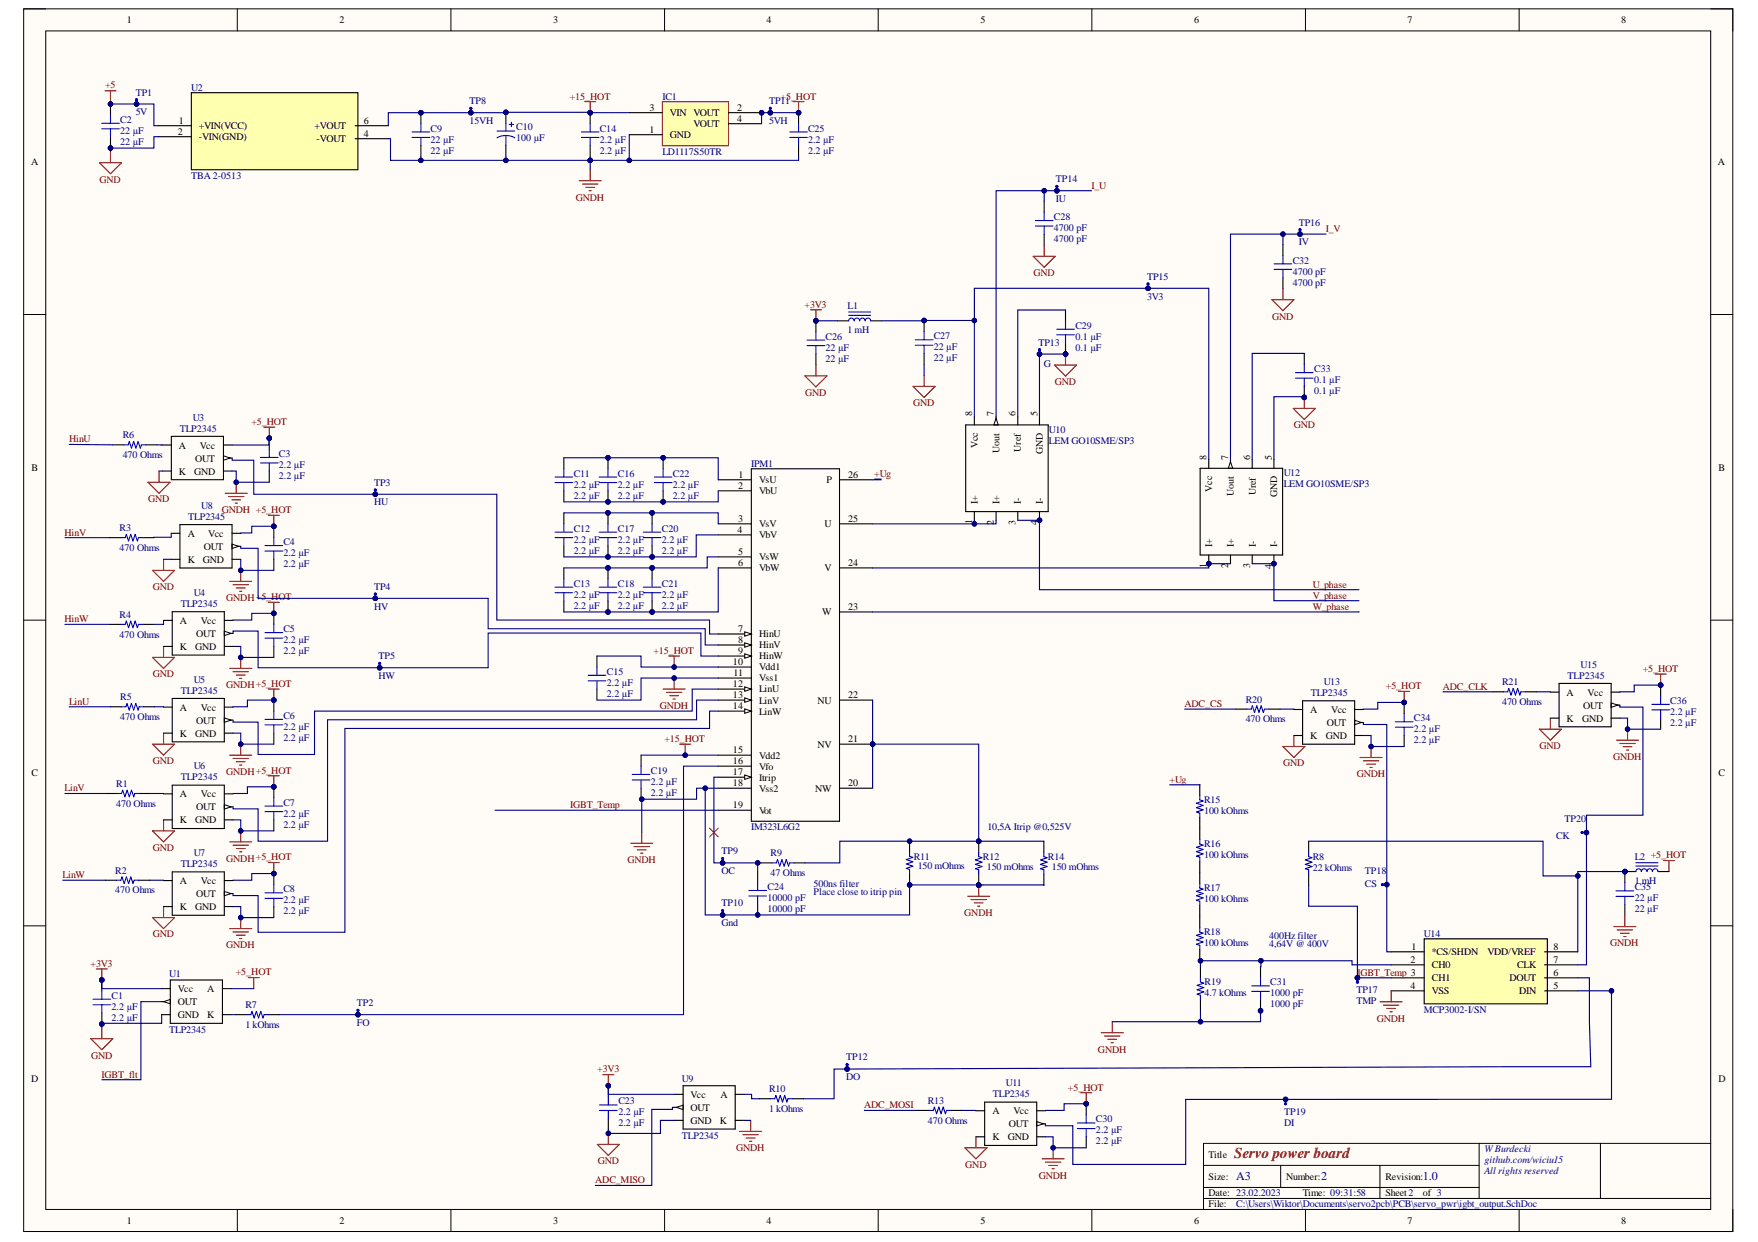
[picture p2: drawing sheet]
<svg xmlns="http://www.w3.org/2000/svg" width="297mm" height="210mm" viewBox="0 0 297 210" stroke-linecap="round" stroke-linejoin="round" font-family="sans-serif">
<defs><g id="words">
<text font-size="2.5" fill="#800000" x="208.5" y="195.7">Servo power board</text>
<g font-size="2" fill="#000080">
<text x="208.9" y="199.5">A3</text>
<text x="223.3" y="199.5">2</text>
<text x="240.4" y="199.5">1.0</text>
</g>
<g font-size="1.7">
<text x="21.4" y="3.9">1</text>
<text x="57.4" y="3.9">2</text>
<text x="93.5" y="3.9">3</text>
<text x="129.5" y="3.9">4</text>
<text x="165.6" y="3.9">5</text>
<text x="201.8" y="3.9">6</text>
<text x="237.8" y="3.9">7</text>
<text x="273.9" y="3.9">8</text>
<text x="30" y="22.7">2</text>
<text x="30.2" y="20.9">1</text>
<text x="33.6" y="21.8">+VIN(VCC)</text>
<text x="33.6" y="23.7">-VIN(GND)</text>
<text x="53.1" y="21.8">+VOUT</text>
<text x="61.5" y="23.1">4</text>
<text x="61.5" y="20.9">6</text>
<text x="109.7" y="22.4">1</text>
<text x="109.7" y="18.7">3</text>
<text x="113.2" y="23.3">GND</text>
<text x="113.2" y="19.6">VIN VOUT</text>
<text x="117.2" y="21.5">VOUT</text>
<text x="124.5" y="18.7">2</text>
<text x="124.5" y="20.5">4</text>
<text x="5.2" y="27.9">A</text>
<text x="53.5" y="24">-VOUT</text>
<text x="290.3" y="27.9">A</text>
<text x="164.3" y="70.3" transform="rotate(-90 164.3 70.3)">8</text>
<text x="167.9" y="70.3" transform="rotate(-90 167.9 70.3)">7</text>
<text x="171.6" y="70.3" transform="rotate(-90 171.6 70.3)">6</text>
<text x="175.3" y="70.3" transform="rotate(-90 175.3 70.3)">5</text>
<text x="30.2" y="75.8">A</text>
<text x="33.8" y="75.8">Vcc</text>
<text x="165.2" y="75.7" transform="rotate(-90 165.2 75.7)">Vcc</text>
<text x="168.9" y="76.5" transform="rotate(-90 168.9 76.5)">Uout</text>
<text x="172.5" y="76.3" transform="rotate(-90 172.5 76.3)">Uref</text>
<text x="176.2" y="76.7" transform="rotate(-90 176.2 76.7)">GND</text>
<text x="203.9" y="77.7" transform="rotate(-90 203.9 77.7)">8</text>
<text x="207.5" y="77.7" transform="rotate(-90 207.5 77.7)">7</text>
<text x="211.2" y="77.7" transform="rotate(-90 211.2 77.7)">6</text>
<text x="214.9" y="77.7" transform="rotate(-90 214.9 77.7)">5</text>
<text x="5.3" y="79.5">B</text>
<text x="30.2" y="80.2">K</text>
<text x="32.8" y="80.2">GND</text>
<text x="33" y="78">OUT</text>
<text x="124.7" y="82.6">2</text>
<text x="124.8" y="80.7">1</text>
<text x="128.2" y="81.6">VsU</text>
<text x="128.2" y="83.5">VbU</text>
<text x="139.7" y="81.6">P</text>
<text x="143.3" y="80.7">26</text>
<text x="204.8" y="83.1" transform="rotate(-90 204.8 83.1)">Vcc</text>
<text x="208.4" y="83.8" transform="rotate(-90 208.4 83.8)">Uout</text>
<text x="212.2" y="83.7" transform="rotate(-90 212.2 83.7)">Uref</text>
<text x="290.3" y="79.5">B</text>
<text x="124.7" y="88.2">3</text>
<text x="128.2" y="89.1">VsV</text>
<text x="139.3" y="89.1">U</text>
<text x="143.3" y="88.2">25</text>
<text x="164.3" y="88.6" transform="rotate(-90 164.3 88.6)">1</text>
<text x="165.2" y="85.2" transform="rotate(-90 165.2 85.2)">I+</text>
<text x="167.9" y="88.7" transform="rotate(-90 167.9 88.7)">2</text>
<text x="168.9" y="85.2" transform="rotate(-90 168.9 85.2)">I+</text>
<text x="171.6" y="88.7" transform="rotate(-90 171.6 88.7)">3</text>
<text x="172.5" y="85.2" transform="rotate(-90 172.5 85.2)">I-</text>
<text x="175.3" y="88.7" transform="rotate(-90 175.3 88.7)">4</text>
<text x="176.2" y="85.2" transform="rotate(-90 176.2 85.2)">I-</text>
<text x="215.8" y="84" transform="rotate(-90 215.8 84)">GND</text>
<text x="31.7" y="90.7">A</text>
<text x="31.7" y="95.1">K</text>
<text x="34.3" y="95.1">GND</text>
<text x="34.4" y="92.9">OUT</text>
<text x="35.2" y="90.7">Vcc</text>
<text x="124.6" y="90">4</text>
<text x="124.7" y="93.7">5</text>
<text x="124.7" y="95.6">6</text>
<text x="128.2" y="90.9">VbV</text>
<text x="128.2" y="94.7">VsW</text>
<text x="143.3" y="95.6">24</text>
<text x="203.9" y="95.9" transform="rotate(-90 203.9 95.9)">1</text>
<text x="204.8" y="92.5" transform="rotate(-90 204.8 92.5)">I+</text>
<text x="208.4" y="92.5" transform="rotate(-90 208.4 92.5)">I+</text>
<text x="212.2" y="92.5" transform="rotate(-90 212.2 92.5)">I-</text>
<text x="215.8" y="92.5" transform="rotate(-90 215.8 92.5)">I-</text>
<text x="128.2" y="96.5">VbW</text>
<text x="139.3" y="96.5">V</text>
<text x="207.5" y="96" transform="rotate(-90 207.5 96)">2</text>
<text x="211.2" y="96" transform="rotate(-90 211.2 96)">3</text>
<text x="214.9" y="96.1" transform="rotate(-90 214.9 96.1)">4</text>
<text x="30.4" y="105.4">A</text>
<text x="33.2" y="107.6">OUT</text>
<text x="33.9" y="105.4">Vcc</text>
<text x="124.7" y="106.8">7</text>
<text x="128.2" y="107.7">HinU</text>
<text x="138.9" y="104">W</text>
<text x="143.3" y="103">23</text>
<text x="30.4" y="109.8">K</text>
<text x="33" y="109.8">GND</text>
<text x="123.9" y="112.3">10</text>
<text x="124.7" y="108.6">8</text>
<text x="124.7" y="110.5">9</text>
<text x="128.2" y="109.5">HinV</text>
<text x="128.2" y="111.4">HinW</text>
<text x="128.2" y="113.3">Vdd1</text>
<text x="123.9" y="116.1">12</text>
<text x="123.9" y="118">13</text>
<text x="123.9" y="119.9">14</text>
<text x="123.9" y="114.2">11</text>
<text x="128.2" y="115.1">Vss1</text>
<text x="128.2" y="117">LinU</text>
<text x="128.2" y="118.9">LinV</text>
<text x="138.1" y="118.9">NU</text>
<text x="143.3" y="118">22</text>
<text x="264.7" y="117.6">A</text>
<text x="267.5" y="119.8">OUT</text>
<text x="268.3" y="117.6">Vcc</text>
<text x="30.4" y="120.1">A</text>
<text x="30.4" y="124.5">K</text>
<text x="33" y="124.5">GND</text>
<text x="33.2" y="122.3">OUT</text>
<text x="33.9" y="120.1">Vcc</text>
<text x="128.2" y="120.8">LinW</text>
<text x="143.3" y="125.4">21</text>
<text x="221.4" y="120.4">A</text>
<text x="221.4" y="124.8">K</text>
<text x="224" y="124.8">GND</text>
<text x="224.2" y="122.6">OUT</text>
<text x="224.9" y="120.4">Vcc</text>
<text x="264.7" y="122">K</text>
<text x="267.3" y="122">GND</text>
<text x="5.3" y="131.2">C</text>
<text x="123.9" y="127.3">15</text>
<text x="123.9" y="129.2">16</text>
<text x="123.9" y="131">17</text>
<text x="128.2" y="128.2">Vdd2</text>
<text x="128.2" y="130.1">Vfo</text>
<text x="128.2" y="131.9">Itrip</text>
<text x="138.1" y="126.4">NV</text>
<text x="290.3" y="131.2">C</text>
<text x="30.4" y="134.7">A</text>
<text x="33.2" y="136.9">OUT</text>
<text x="33.9" y="134.7">Vcc</text>
<text x="123.9" y="132.9">18</text>
<text x="123.9" y="136.6">19</text>
<text x="128.2" y="133.8">Vss2</text>
<text x="128.2" y="137.5">Vot</text>
<text x="137.7" y="133.8">NW</text>
<text x="143.3" y="132.9">20</text>
<text x="30.4" y="139.1">K</text>
<text x="33" y="139.1">GND</text>
<text x="30.4" y="149.4">A</text>
<text x="33.9" y="149.4">Vcc</text>
<text x="30.4" y="153.7">K</text>
<text x="33" y="153.7">GND</text>
<text x="33.2" y="151.6">OUT</text>
<text x="238.5" y="160.5">1</text>
<text x="241.9" y="161.4">*CS/SHDN</text>
<text x="251.3" y="161.4">VDD/VREF</text>
<text x="262.5" y="160.5">8</text>
<text x="30" y="167.6">Vcc</text>
<text x="35" y="167.6">A</text>
<text x="238.3" y="162.7">2</text>
<text x="238.3" y="167.1">4</text>
<text x="241.9" y="163.6">CH0</text>
<text x="241.9" y="165.8">CH1</text>
<text x="255.1" y="165.8">DOUT</text>
<text x="256.3" y="163.6">CLK</text>
<text x="262.5" y="167.1">5</text>
<text x="262.5" y="164.9">6</text>
<text x="262.5" y="162.7">7</text>
<text x="30" y="172">GND</text>
<text x="30" y="169.8">OUT</text>
<text x="35" y="172">K</text>
<text x="241.9" y="168">VSS</text>
<text x="256.7" y="168">DIN</text>
<text x="5.2" y="182.8">D</text>
<text x="116.7" y="185.5">Vcc</text>
<text x="121.7" y="185.5">A</text>
<text x="290.3" y="182.8">D</text>
<text x="116.7" y="189.9">GND</text>
<text x="116.7" y="187.7">OUT</text>
<text x="121.7" y="189.9">K</text>
<text x="167.7" y="188.3">A</text>
<text x="170.5" y="190.5">OUT</text>
<text x="171.2" y="188.3">Vcc</text>
<text x="167.7" y="192.7">K</text>
<text x="170.3" y="192.7">GND</text>
<text x="204.2" y="195.7">Title</text>
<text x="204.2" y="199.4">Size:</text>
<text x="204.2" y="202.2">Date: 23.02.2023</text>
<text x="217.3" y="199.4">Number:</text>
<text x="220.1" y="202.2">Time: 09:31:58</text>
<text x="234.1" y="199.4">Revision:</text>
<text x="234.1" y="202.2">Sheet2</text>
<text x="240.4" y="202.2">of 3</text>
<text x="21.4" y="206.8">1</text>
<text x="57.4" y="206.8">2</text>
<text x="93.5" y="206.8">3</text>
<text x="129.5" y="206.8">4</text>
<text x="165.6" y="206.8">5</text>
<text x="201.8" y="206.8">6</text>
<text x="204.2" y="204">File:</text>
<text x="237.8" y="206.8">7</text>
<text x="273.9" y="206.8">8</text>
</g>
<g font-size="1.7" fill="#800000">
<text x="17.8" y="15">+5</text>
<text x="96.3" y="16.8">+15_HOT</text>
<text x="131.9" y="16.8">+5_HOT</text>
<text x="16.8" y="30.8">GND</text>
<text x="97.3" y="33.9">GNDH</text>
<text x="184.4" y="31.9">I_U</text>
<text x="224" y="39.2">I_V</text>
<text x="174.6" y="46.7">GND</text>
<text x="135.9" y="52">+3V3</text>
<text x="215" y="54">GND</text>
<text x="178.2" y="65.1">GND</text>
<text x="42.5" y="71.8">+5_HOT</text>
<text x="136" y="66.9">GND</text>
<text x="154.3" y="68.6">GND</text>
<text x="11.7" y="74.7">HinU</text>
<text x="218.6" y="72.4">GND</text>
<text x="147.7" y="80.6">+Ug</text>
<text x="25" y="84.9">GND</text>
<text x="37.5" y="86.7">GNDH +5_HOT</text>
<text x="10.9" y="90.5">HinV</text>
<text x="25.8" y="99.7">GND</text>
<text x="38.2" y="101.6">GNDH+5_HOT</text>
<text x="221.8" y="99.3">U_phase</text>
<text x="221.8" y="101.2">V_phase</text>
<text x="10.9" y="105.1">HinW</text>
<text x="221.8" y="103">W_phase</text>
<text x="110.4" y="110.5">+15_HOT</text>
<text x="277.6" y="113.5">+5_HOT</text>
<text x="11.7" y="119.1">LinU</text>
<text x="25.8" y="114.4">GND</text>
<text x="38.2" y="116.3">GNDH+5_HOT</text>
<text x="111.5" y="119.9">GNDH</text>
<text x="200.2" y="119.4">ADC_CS</text>
<text x="234.2" y="116.5">+5_HOT</text>
<text x="243.8" y="116.6">ADC_CLK</text>
<text x="112.3" y="125.4">+15_HOT</text>
<text x="25.8" y="129.2">GND</text>
<text x="38.2" y="131">GNDH+5_HOT</text>
<text x="216.8" y="129.5">GND</text>
<text x="229.3" y="131.4">GNDH</text>
<text x="260.1" y="126.6">GND</text>
<text x="272.6" y="128.5">GNDH</text>
<text x="10.9" y="133.7">LinV</text>
<text x="96.4" y="136.6">IGBT_Temp</text>
<text x="197.6" y="132.3">+Ug</text>
<text x="25.8" y="143.8">GND</text>
<text x="10.6" y="148.4">LinW</text>
<text x="38.2" y="145.6">GNDH+5_HOT</text>
<text x="106" y="145.9">GNDH</text>
<text x="162.9" y="154.8">GNDH</text>
<text x="25.8" y="158.4">GND</text>
<text x="38.2" y="160.3">GNDH</text>
<text x="272.1" y="159.9">GNDH</text>
<text x="15.3" y="163.4">+3V3</text>
<text x="39.8" y="164.8">+5_HOT</text>
<text x="229.3" y="164.9">IGBT_Temp 3</text>
<text x="232.6" y="172.7">GNDH</text>
<text x="15.4" y="178.9">GND</text>
<text x="185.5" y="177.9">GNDH</text>
<text x="17.2" y="182.2">IGBT_flt</text>
<text x="100.9" y="181.2">+3V3</text>
<text x="180.4" y="184.3">+5_HOT</text>
<text x="146" y="187.3">ADC_MOSI</text>
<text x="101" y="196.8">GND</text>
<text x="124.4" y="194.6">GNDH</text>
<text x="163.1" y="197.4">GND</text>
<text x="100.6" y="200">ADC_MISO</text>
<text x="175.5" y="199.2">GNDH</text>
</g>
<g font-size="1.7" fill="#000080">
<text x="22.9" y="16.1">TP1</text>
<text x="32.3" y="15.3">U2</text>
<text x="79.4" y="17.6">TP8</text>
<text x="111.9" y="16.8">IC1</text>
<text x="129.9" y="17.6">TP11</text>
<text x="20.3" y="20.8">C2</text>
<text x="20.3" y="22.6">22 µF</text>
<text x="22.9" y="19.4">5V</text>
<text x="72.8" y="22.2">C9</text>
<text x="79.4" y="20.9">15VH</text>
<text x="87.2" y="22">C10</text>
<text x="87.2" y="23.8">100 µF</text>
<text x="101.3" y="22.2">C14</text>
<text x="129.9" y="20.9">5VH</text>
<text x="136.5" y="22.2">C25</text>
<text x="20.3" y="24.5">22 µF</text>
<text x="72.8" y="25.9">22 µF</text>
<text x="72.8" y="24.1">22 µF</text>
<text x="101.3" y="25.9">2.2 µF</text>
<text x="101.3" y="24.1">2.2 µF</text>
<text x="111.9" y="26.1">LD1117S50TR</text>
<text x="136.5" y="25.9">2.2 µF</text>
<text x="136.5" y="24.1">2.2 µF</text>
<text x="32.3" y="30.2">TBA 2-0513</text>
<text x="178.4" y="30.8">TP14</text>
<text x="178.4" y="34.1">IU</text>
<text x="178.1" y="40.9">4700 pF</text>
<text x="178.1" y="37.2">C28</text>
<text x="178.1" y="39">4700 pF</text>
<text x="219.4" y="38.1">TP16</text>
<text x="219.4" y="41.4">IV</text>
<text x="193.8" y="47.2">TP15</text>
<text x="218.4" y="44.5">C32</text>
<text x="218.4" y="46.4">4700 pF</text>
<text x="143.2" y="52.1">L1</text>
<text x="193.8" y="50.6">3V3</text>
<text x="218.4" y="48.3">4700 pF</text>
<text x="139.5" y="57.4">C26</text>
<text x="139.5" y="59.2">22 µF</text>
<text x="143.2" y="56.3">1 mH</text>
<text x="157.8" y="57.3">C27</text>
<text x="157.8" y="59.2">22 µF</text>
<text x="175.5" y="58.4">TP13</text>
<text x="181.7" y="59.2">0.1 µF</text>
<text x="181.7" y="55.5">C29</text>
<text x="181.7" y="57.4">0.1 µF</text>
<text x="139.5" y="61.1">22 µF</text>
<text x="157.8" y="61">22 µF</text>
<text x="176.4" y="62">G</text>
<text x="222.1" y="62.9">C33</text>
<text x="222.1" y="64.7">0.1 µF</text>
<text x="32.6" y="71.1">U3</text>
<text x="222.1" y="66.6">0.1 µF</text>
<text x="20.7" y="77.4">470 Ohms</text>
<text x="20.7" y="74">R6</text>
<text x="30.4" y="72.9">TLP2345</text>
<text x="47.1" y="77.3">C3</text>
<text x="177.2" y="73.1">U10</text>
<text x="177.2" y="75">LEM GO10SME/SP3</text>
<text x="47.1" y="81">2.2 µF</text>
<text x="47.1" y="79.1">2.2 µF</text>
<text x="63.2" y="82.1">TP3</text>
<text x="96.9" y="80.5">C11</text>
<text x="96.9" y="82.4">2.2 µF</text>
<text x="104.4" y="80.5">C16</text>
<text x="104.4" y="82.4">2.2 µF</text>
<text x="113.7" y="80.5">C22</text>
<text x="113.7" y="82.4">2.2 µF</text>
<text x="126.9" y="78.9">IPM1</text>
<text x="216.9" y="80.5">U12</text>
<text x="216.9" y="82.3">LEM GO10SME/SP3</text>
<text x="20.2" y="89.8">R3</text>
<text x="31.8" y="87.8">TLP2345</text>
<text x="34" y="86">U8</text>
<text x="63.2" y="85.4">HU</text>
<text x="96.9" y="84.3">2.2 µF</text>
<text x="96.9" y="89.8">C12</text>
<text x="104.4" y="84.3">2.2 µF</text>
<text x="104.4" y="89.8">C17</text>
<text x="111.8" y="89.8">C20</text>
<text x="113.7" y="84.3">2.2 µF</text>
<text x="20.2" y="93.1">470 Ohms</text>
<text x="47.9" y="95.8">2.2 µF</text>
<text x="47.9" y="92.1">C4</text>
<text x="47.9" y="94">2.2 µF</text>
<text x="96.9" y="93.6">2.2 µF</text>
<text x="96.9" y="91.7">2.2 µF</text>
<text x="104.4" y="93.6">2.2 µF</text>
<text x="104.4" y="91.7">2.2 µF</text>
<text x="111.8" y="93.6">2.2 µF</text>
<text x="111.8" y="91.7">2.2 µF</text>
<text x="32.7" y="100.8">U4</text>
<text x="63.2" y="99.7">TP4</text>
<text x="96.9" y="99.1">C13</text>
<text x="96.9" y="101">2.2 µF</text>
<text x="104.4" y="99.1">C18</text>
<text x="104.4" y="101">2.2 µF</text>
<text x="111.8" y="99.1">C21</text>
<text x="111.8" y="101">2.2 µF</text>
<text x="20.2" y="107.8">470 Ohms</text>
<text x="20.2" y="104.4">R4</text>
<text x="30.5" y="102.5">TLP2345</text>
<text x="47.9" y="106.8">C5</text>
<text x="63.2" y="103">HV</text>
<text x="96.9" y="102.9">2.2 µF</text>
<text x="104.4" y="102.9">2.2 µF</text>
<text x="111.8" y="102.9">2.2 µF</text>
<text x="47.9" y="110.6">2.2 µF</text>
<text x="47.9" y="108.7">2.2 µF</text>
<text x="64" y="111.4">TP5</text>
<text x="267.1" y="112.8">U15</text>
<text x="20.3" y="118.3">R5</text>
<text x="30.5" y="117.2">TLP2345</text>
<text x="32.7" y="115.4">U5</text>
<text x="64" y="114.7">HW</text>
<text x="102.5" y="117.7">2.2 µF</text>
<text x="102.5" y="114">C15</text>
<text x="102.5" y="115.9">2.2 µF</text>
<text x="210.5" y="118.8">R20</text>
<text x="221.5" y="117.6">TLP2345</text>
<text x="223.7" y="115.8">U13</text>
<text x="253.8" y="119.2">470 Ohms</text>
<text x="253.8" y="115.8">R21</text>
<text x="264.9" y="114.7">TLP2345</text>
<text x="282.2" y="118.9">C36</text>
<text x="20.3" y="121.7">470 Ohms</text>
<text x="47.9" y="125.2">2.2 µF</text>
<text x="47.9" y="121.5">C6</text>
<text x="47.9" y="123.3">2.2 µF</text>
<text x="210.5" y="122.1">470 Ohms</text>
<text x="238.9" y="125.6">2.2 µF</text>
<text x="238.9" y="121.9">C34</text>
<text x="238.9" y="123.7">2.2 µF</text>
<text x="282.2" y="122.6">2.2 µF</text>
<text x="282.2" y="120.8">2.2 µF</text>
<text x="30.5" y="131.9">TLP2345</text>
<text x="32.7" y="130">U6</text>
<text x="110" y="130.8">C19</text>
<text x="19.6" y="136.3">470 Ohms</text>
<text x="19.6" y="133">R1</text>
<text x="47.9" y="136.2">C7</text>
<text x="110" y="134.6">2.2 µF</text>
<text x="110" y="132.6">2.2 µF</text>
<text x="203.5" y="135.7">R15</text>
<text x="203.5" y="137.6">100 kOhms</text>
<text x="47.9" y="139.9">2.2 µF</text>
<text x="47.9" y="138">2.2 µF</text>
<text x="126.9" y="140.3">IM323L6G2</text>
<text x="166.8" y="140.3">10,5A Itrip @0,525V</text>
<text x="203.5" y="143.2">R16</text>
<text x="262.9" y="141.8">CK</text>
<text x="264.4" y="138.9">TP20</text>
<text x="19.5" y="147.7">R2</text>
<text x="30.5" y="146.5">TLP2345</text>
<text x="32.7" y="144.7">U7</text>
<text x="121.9" y="144.4">TP9</text>
<text x="121.9" y="147.7">OC</text>
<text x="130.2" y="148.1">47 Ohms</text>
<text x="130.2" y="144.7">R9</text>
<text x="137.5" y="149.9">500ns filter</text>
<text x="154.4" y="145.3">R11</text>
<text x="155.1" y="146.9">150 mOhms</text>
<text x="166.1" y="145.3">R12</text>
<text x="166.7" y="147">150 mOhms</text>
<text x="177.1" y="145.3">R14</text>
<text x="177.7" y="147">150 mOhms</text>
<text x="203.5" y="145">100 kOhms</text>
<text x="221.8" y="147.2">22 kOhms</text>
<text x="221.8" y="145.3">R8</text>
<text x="230.6" y="147.7">TP18</text>
<text x="230.6" y="149.9">CS</text>
<text x="276.2" y="145.3">L2 +5_HOT</text>
<text x="276.2" y="149.4">1 mH</text>
<text x="19.5" y="151">470 Ohms</text>
<text x="47.9" y="154.5">2.2 µF</text>
<text x="47.9" y="150.8">C8</text>
<text x="47.9" y="152.7">2.2 µF</text>
<text x="121.9" y="153.2">TP10</text>
<text x="129.7" y="154.2">10000 pF</text>
<text x="129.7" y="150.4">C24</text>
<text x="129.7" y="152.2">10000 pF</text>
<text x="137.5" y="151.3">Place close to itrip pin</text>
<text x="203.5" y="150.6">R17</text>
<text x="203.5" y="152.5">100 kOhms</text>
<text x="276.2" y="154.2">22 µF</text>
<text x="276.2" y="150.5">C35</text>
<text x="276.2" y="152.3">22 µF</text>
<text x="121.9" y="156.5">Gnd</text>
<text x="203.5" y="158.1">R18</text>
<text x="203.5" y="159.9">100 kOhms</text>
<text x="214.5" y="160.1">4,64V @ 400V</text>
<text x="214.5" y="158.7">400Hz filter</text>
<text x="240.6" y="158.3">U14</text>
<text x="28.6" y="165.1">U1</text>
<text x="203.5" y="166.5">R19</text>
<text x="214.6" y="166.5">C31</text>
<text x="229.2" y="167.9">TP17</text>
<text x="18.9" y="172.5">2.2 µF</text>
<text x="18.9" y="168.8">C1</text>
<text x="18.9" y="170.7">2.2 µF</text>
<text x="41.5" y="173.7">1 kOhms</text>
<text x="41.5" y="170.4">R7</text>
<text x="60.3" y="170">TP2</text>
<text x="60.3" y="173.4">FO</text>
<text x="203.5" y="168.4">4.7 kOhms</text>
<text x="214.6" y="170.2">1000 pF</text>
<text x="214.6" y="168.4">1000 pF</text>
<text x="229.2" y="169.7">TMP</text>
<text x="240.6" y="171.2">MCP3002-I/SN</text>
<text x="28.6" y="174.6">TLP2345</text>
<text x="143" y="179.2">TP12</text>
<text x="115.2" y="182.9">U9</text>
<text x="129.9" y="184.6">R10</text>
<text x="143" y="182.6">DO</text>
<text x="167.8" y="185.4">TLP2345</text>
<text x="170" y="183.6">U11</text>
<text x="104.5" y="190.4">2.2 µF</text>
<text x="104.5" y="186.6">C23</text>
<text x="104.5" y="188.5">2.2 µF</text>
<text x="129.9" y="187.9">1 kOhms</text>
<text x="156.8" y="189.9">470 Ohms</text>
<text x="156.8" y="186.5">R13</text>
<text x="185.2" y="189.7">C30</text>
<text x="185.2" y="191.5">2.2 µF</text>
<text x="217" y="188.4">TP19</text>
<text x="217" y="190.3">DI</text>
<text x="115.2" y="192.5">TLP2345</text>
<text x="185.2" y="193.4">2.2 µF</text>
<text x="250.8" y="194.7">WBurdecki</text>
<text x="250.8" y="196.6">github.com/wiciu15</text>
<text x="250.8" y="198.5">All rights reserved</text>
<text x="208.9" y="204">C:\Users\Wiktor\Documents\servo2pcb\PCB\servo_pwr\igbt_output.SchDoc</text>
</g>
</g></defs>
<path d="M4 1.5h288.8v206.6h-288.8z" fill-rule="evenodd" fill="#fffcf8"/>
<path d="M4 1.5h288.8v206.6h-288.8z" fill="none" stroke="#000" stroke-width=".17"/>
<path d="M7.7 5.2h281.3v199.2h-281.3z" fill-rule="evenodd" fill="#fffcf8"/>
<g fill="none" stroke="#000" stroke-width=".17">
<path d="M4 1.5h3.7M7.7 5.2h281.3v199.2h-281.3zM40.1 1.5v3.7M76.2 1.5v3.7M112.3 1.5v3.7M148.4 1.5v3.7M184.5 1.5v3.7M220.6 1.5v3.7M256.7 1.5v3.7M289 1.5h3.8v3.7M4 53.2h3.7M289 53.2h3.8"/>
<path d="M4 104.8h3.7M289 104.8h3.8M4 156.5h3.7M289 156.5h3.8M203.4 197h46.5M216.4 197v3.7M233.2 197v5.5M249.9 193.2v9.3M270.4 193.2v9.3M289 193.2h-85.6v11.2M40.1 204.4v3.7M76.2 204.4v3.7"/>
<path d="M112.3 204.4v3.7M148.4 204.4v3.7M184.5 204.4v3.7M203.4 202.5h85.6M203.4 200.7h46.5M220.6 204.4v3.7M256.7 204.4v3.7M292.8 204.4v3.7"/>
</g>
<circle cx="147.4" cy="125.8" r=".37" fill="#000080"/>
<circle cx="147.4" cy="125.8" r=".37" fill="none" stroke="#000080" stroke-width=".17"/>
<path d="M121.4 81.1h5.5M121.4 82.9h5.5M121.4 88.5h5.5M121.4 90.4h5.5M121.4 94.1h5.5M121.4 96h5.5M121.4 107.1h5.5" fill="none" stroke="#000" stroke-width=".18"/>
<path d="M125.8 106.8l1.1 .3-1.1 .4z" fill="#f8fcff"/>
<path d="M125.8 106.8l1.1 .3-1.1 .4z" fill="none" stroke="#000" stroke-width=".17"/>
<path d="M121.4 109h5.5" fill="none" stroke="#000" stroke-width=".18"/>
<path d="M125.8 108.6l1.1 .4-1.1 .4z" fill="#f8fcff"/>
<path d="M125.8 108.6l1.1 .4-1.1 .4z" fill="none" stroke="#000" stroke-width=".17"/>
<path d="M121.4 110.9h5.5" fill="none" stroke="#000" stroke-width=".18"/>
<path d="M125.8 110.5l1.1 .4-1.1 .3z" fill="#f8fcff"/>
<path d="M125.8 110.5l1.1 .4-1.1 .3z" fill="none" stroke="#000" stroke-width=".17"/>
<path d="M121.4 112.7h5.5M121.4 114.6h5.5M121.4 116.5h5.5" fill="none" stroke="#000" stroke-width=".18"/>
<path d="M125.8 116.1l1.1 .4-1.1 .3z" fill="#f8fcff"/>
<path d="M125.8 116.1l1.1 .4-1.1 .3z" fill="none" stroke="#000" stroke-width=".17"/>
<path d="M121.4 118.3h5.5" fill="none" stroke="#000" stroke-width=".18"/>
<path d="M125.8 117.9l1.1 .4-1.1 .4z" fill="#f8fcff"/>
<path d="M125.8 117.9l1.1 .4-1.1 .4z" fill="none" stroke="#000" stroke-width=".17"/>
<path d="M121.4 120.2h5.5" fill="none" stroke="#000" stroke-width=".18"/>
<path d="M125.8 119.8l1.1 .4-1.1 .4z" fill="#f8fcff"/>
<path d="M125.8 119.8l1.1 .4-1.1 .4z" fill="none" stroke="#000" stroke-width=".17"/>
<path d="M121.4 127.6h5.5M121.4 129.5h5.5M121.4 131.4h5.5" fill="none" stroke="#000" stroke-width=".18"/>
<path d="M125.8 131l1.1 .4-1.1 .3z" fill="#f8fcff"/>
<path d="M125.8 131l1.1 .4-1.1 .3z" fill="none" stroke="#000" stroke-width=".17"/>
<path d="M121.4 133.2h5.5M121.4 136.9h5.5M141.8 133.2h5.6M141.8 125.8h5.6" fill="none" stroke="#000" stroke-width=".18"/>
<circle cx="147.4" cy="125.8" r=".37" fill="#000080"/>
<circle cx="147.4" cy="125.8" r=".37" fill="none" stroke="#000080" stroke-width=".17"/>
<path d="M126.9 79.2h14.9v59.6h-14.9zM141.8 96h5.6M141.8 88.5h5.6M141.8 81.1h5.6M141.8 118.3h5.6M141.8 103.4h5.6" fill="none" stroke="#000" stroke-width=".18"/>
<path d="M114.8 125.8h1.9M115.8 125.8v1.8" fill="none" stroke="#800000" stroke-width=".18"/>
<circle cx="115.8" cy="127.6" r=".37" fill="#000080"/>
<circle cx="115.8" cy="127.6" r=".37" fill="none" stroke="#000080" stroke-width=".17"/>
<path d="M106.6 142.5h3.7M107.1 143.1h2.6M107.7 143.6h1.5M108.2 144.2h.4M108.4 140.7v1.8" fill="none" stroke="#800000" stroke-width=".18"/>
<circle cx="112" cy="84.8" r=".37" fill="#000080"/>
<circle cx="112" cy="84.8" r=".37" fill="none" stroke="#000080" stroke-width=".17"/>
<circle cx="112" cy="77.4" r=".37" fill="#000080"/>
<circle cx="112" cy="77.4" r=".37" fill="none" stroke="#000080" stroke-width=".17"/>
<path d="M112 82.9v1.9" fill="none" stroke="#000" stroke-width=".18"/>
<circle cx="112" cy="84.8" r=".37" fill="#000080"/>
<circle cx="112" cy="84.8" r=".37" fill="none" stroke="#000080" stroke-width=".17"/>
<path d="M112 77.4v1.8" fill="none" stroke="#000" stroke-width=".18"/>
<circle cx="112" cy="77.4" r=".37" fill="#000080"/>
<circle cx="112" cy="77.4" r=".37" fill="none" stroke="#000080" stroke-width=".17"/>
<path d="M112 79.2v1.4M110.6 80.6h2.9M110.6 81.6h2.9M112 81.6v1.3" fill="none" stroke="#00f" stroke-width=".18"/>
<circle cx="102.7" cy="84.8" r=".37" fill="#000080"/>
<circle cx="102.7" cy="84.8" r=".37" fill="none" stroke="#000080" stroke-width=".17"/>
<circle cx="102.7" cy="77.4" r=".37" fill="#000080"/>
<circle cx="102.7" cy="77.4" r=".37" fill="none" stroke="#000080" stroke-width=".17"/>
<path d="M102.7 82.9v1.9" fill="none" stroke="#000" stroke-width=".18"/>
<circle cx="102.7" cy="84.8" r=".37" fill="#000080"/>
<circle cx="102.7" cy="84.8" r=".37" fill="none" stroke="#000080" stroke-width=".17"/>
<path d="M102.7 77.4v1.8" fill="none" stroke="#000" stroke-width=".18"/>
<circle cx="102.7" cy="77.4" r=".37" fill="#000080"/>
<circle cx="102.7" cy="77.4" r=".37" fill="none" stroke="#000080" stroke-width=".17"/>
<path d="M95.3 79.2v1.4M102.7 79.2v1.4M93.8 80.6h3M93.8 81.6h3M93.8 89.9h3M93.8 90.9h3M95.3 81.6v1.3M95.3 88.5v1.4M95.3 90.9v1.4M101.2 80.6h3M101.2 81.6h3M102.7 81.6v1.3" fill="none" stroke="#00f" stroke-width=".18"/>
<path d="M95.3 77.4v1.8M95.3 82.9v1.9M95.3 86.7v1.8M95.3 92.3v1.8" fill="none" stroke="#000" stroke-width=".18"/>
<circle cx="102.7" cy="94.1" r=".37" fill="#000080"/>
<circle cx="102.7" cy="94.1" r=".37" fill="none" stroke="#000080" stroke-width=".17"/>
<circle cx="102.7" cy="86.7" r=".37" fill="#000080"/>
<circle cx="102.7" cy="86.7" r=".37" fill="none" stroke="#000080" stroke-width=".17"/>
<path d="M102.7 92.3v1.8" fill="none" stroke="#000" stroke-width=".18"/>
<circle cx="102.7" cy="94.1" r=".37" fill="#000080"/>
<circle cx="102.7" cy="94.1" r=".37" fill="none" stroke="#000080" stroke-width=".17"/>
<path d="M102.7 86.7v1.8" fill="none" stroke="#000" stroke-width=".18"/>
<circle cx="102.7" cy="86.7" r=".37" fill="#000080"/>
<circle cx="102.7" cy="86.7" r=".37" fill="none" stroke="#000080" stroke-width=".17"/>
<path d="M101.2 89.9h3M101.2 90.9h3M102.7 88.5v1.4M102.7 90.9v1.4" fill="none" stroke="#00f" stroke-width=".18"/>
<circle cx="110.2" cy="94.1" r=".37" fill="#000080"/>
<circle cx="110.2" cy="94.1" r=".37" fill="none" stroke="#000080" stroke-width=".17"/>
<circle cx="110.2" cy="86.7" r=".37" fill="#000080"/>
<circle cx="110.2" cy="86.7" r=".37" fill="none" stroke="#000080" stroke-width=".17"/>
<path d="M110.2 92.3v1.8" fill="none" stroke="#000" stroke-width=".18"/>
<circle cx="110.2" cy="94.1" r=".37" fill="#000080"/>
<circle cx="110.2" cy="94.1" r=".37" fill="none" stroke="#000080" stroke-width=".17"/>
<path d="M110.2 86.7v1.8" fill="none" stroke="#000" stroke-width=".18"/>
<circle cx="110.2" cy="86.7" r=".37" fill="#000080"/>
<circle cx="110.2" cy="86.7" r=".37" fill="none" stroke="#000080" stroke-width=".17"/>
<path d="M108.7 89.9h3M108.7 90.9h3M110.2 88.5v1.4M110.2 90.9v1.4" fill="none" stroke="#00f" stroke-width=".18"/>
<circle cx="110.2" cy="103.4" r=".37" fill="#000080"/>
<circle cx="110.2" cy="103.4" r=".37" fill="none" stroke="#000080" stroke-width=".17"/>
<circle cx="110.2" cy="96" r=".37" fill="#000080"/>
<circle cx="110.2" cy="96" r=".37" fill="none" stroke="#000080" stroke-width=".17"/>
<path d="M110.2 101.6v1.8" fill="none" stroke="#000" stroke-width=".18"/>
<circle cx="110.2" cy="103.4" r=".37" fill="#000080"/>
<circle cx="110.2" cy="103.4" r=".37" fill="none" stroke="#000080" stroke-width=".17"/>
<path d="M110.2 96v1.8" fill="none" stroke="#000" stroke-width=".18"/>
<circle cx="110.2" cy="96" r=".37" fill="#000080"/>
<circle cx="110.2" cy="96" r=".37" fill="none" stroke="#000080" stroke-width=".17"/>
<path d="M108.7 99.2h3M110.2 97.8v1.4M108.7 100.2h3M110.2 100.2v1.4" fill="none" stroke="#00f" stroke-width=".18"/>
<circle cx="102.7" cy="103.4" r=".37" fill="#000080"/>
<circle cx="102.7" cy="103.4" r=".37" fill="none" stroke="#000080" stroke-width=".17"/>
<circle cx="102.7" cy="96" r=".37" fill="#000080"/>
<circle cx="102.7" cy="96" r=".37" fill="none" stroke="#000080" stroke-width=".17"/>
<path d="M102.7 101.6v1.8" fill="none" stroke="#000" stroke-width=".18"/>
<circle cx="102.7" cy="103.4" r=".37" fill="#000080"/>
<circle cx="102.7" cy="103.4" r=".37" fill="none" stroke="#000080" stroke-width=".17"/>
<path d="M102.7 96v1.8" fill="none" stroke="#000" stroke-width=".18"/>
<circle cx="102.7" cy="96" r=".37" fill="#000080"/>
<circle cx="102.7" cy="96" r=".37" fill="none" stroke="#000080" stroke-width=".17"/>
<path d="M93.8 99.2h3M95.3 97.8v1.4M101.2 99.2h3M102.7 97.8v1.4M93.8 100.2h3M95.3 100.2v1.4M101.2 100.2h3M102.7 100.2v1.4M106.8 130.9h3M106.8 131.8h3M108.3 129.5v1.4M108.3 131.8v1.4" fill="none" stroke="#00f" stroke-width=".18"/>
<path d="M27.5 75.2h1.5M27.5 79.6h1.5M37.8 79.6h1.4M37.8 77.4h1.4M95.3 96v1.8M95.3 101.6v1.8M108.3 127.6v1.9M108.3 133.2v1.9" fill="none" stroke="#000" stroke-width=".18"/>
<path d="M37.8 77l1.1 .4-1.1 .4z" fill="#f8fcff"/>
<path d="M37.8 77l1.1 .4-1.1 .4z" fill="none" stroke="#000" stroke-width=".17"/>
<path d="M29 73.7h8.8v7.4h-8.8zM37.8 75.2h1.4" fill="none" stroke="#000" stroke-width=".18"/>
<path d="M113 110.9h1.8M113.9 110.9v1.8" fill="none" stroke="#800000" stroke-width=".18"/>
<circle cx="113.9" cy="112.7" r=".37" fill="#000080"/>
<circle cx="113.9" cy="112.7" r=".37" fill="none" stroke="#000080" stroke-width=".17"/>
<path d="M112 116.5h3.8M112.6 117h2.6M113.2 117.6h1.5M113.7 118.1h.4M113.9 114.6v1.9" fill="none" stroke="#800000" stroke-width=".18"/>
<circle cx="113.9" cy="114.6" r=".37" fill="#000080"/>
<circle cx="113.9" cy="114.6" r=".37" fill="none" stroke="#000080" stroke-width=".17"/>
<path d="M100.9 110.9v1.8M100.9 116.5v1.8" fill="none" stroke="#000" stroke-width=".18"/>
<path d="M99.4 114.1h3M99.4 115.1h3M100.9 112.7v1.4M100.9 115.1v1.4" fill="none" stroke="#00f" stroke-width=".18"/>
<circle cx="45.5" cy="74.1" r=".37" fill="#000080"/>
<circle cx="45.5" cy="74.1" r=".37" fill="none" stroke="#000080" stroke-width=".17"/>
<path d="M45.5 74.1v1.8M45.5 79.6v1.9" fill="none" stroke="#000" stroke-width=".18"/>
<circle cx="45.5" cy="74.1" r=".37" fill="#000080"/>
<circle cx="45.5" cy="74.1" r=".37" fill="none" stroke="#000080" stroke-width=".17"/>
<path d="M44 77.3h3M44 78.2h3M45.5 75.9v1.4M45.5 78.2v1.4" fill="none" stroke="#00f" stroke-width=".18"/>
<path d="M38 83.4h3.8M38.6 83.9h2.6M39.2 84.5h1.5M39.7 85h.4M39.9 81.5v1.9" fill="none" stroke="#800000" stroke-width=".18"/>
<circle cx="39.9" cy="81.5" r=".37" fill="#000080"/>
<circle cx="39.9" cy="81.5" r=".37" fill="none" stroke="#000080" stroke-width=".17"/>
<circle cx="46.3" cy="88.9" r=".37" fill="#000080"/>
<circle cx="46.3" cy="88.9" r=".37" fill="none" stroke="#000080" stroke-width=".17"/>
<path d="M46.3 88.9v1.9M46.3 94.5v1.9" fill="none" stroke="#000" stroke-width=".18"/>
<circle cx="46.3" cy="88.9" r=".37" fill="#000080"/>
<circle cx="46.3" cy="88.9" r=".37" fill="none" stroke="#000080" stroke-width=".17"/>
<path d="M44.8 92.2h3M44.8 93.1h3M46.3 90.8v1.4M46.3 93.1v1.4" fill="none" stroke="#00f" stroke-width=".18"/>
<path d="M38.8 98.3h3.7M39.4 98.8h2.6M39.9 99.4h1.5M40.5 99.9h.4M40.7 96.4v1.9" fill="none" stroke="#800000" stroke-width=".18"/>
<circle cx="40.7" cy="96.4" r=".37" fill="#000080"/>
<circle cx="40.7" cy="96.4" r=".37" fill="none" stroke="#000080" stroke-width=".17"/>
<circle cx="46.3" cy="103.7" r=".37" fill="#000080"/>
<circle cx="46.3" cy="103.7" r=".37" fill="none" stroke="#000080" stroke-width=".17"/>
<path d="M46.3 103.7v1.8M46.3 109.2v1.9" fill="none" stroke="#000" stroke-width=".18"/>
<circle cx="46.3" cy="103.7" r=".37" fill="#000080"/>
<circle cx="46.3" cy="103.7" r=".37" fill="none" stroke="#000080" stroke-width=".17"/>
<path d="M44.8 106.9h3M44.8 107.8h3M46.3 105.5v1.4M46.3 107.8v1.4" fill="none" stroke="#00f" stroke-width=".18"/>
<path d="M38.8 113h3.7M39.4 113.5h2.6M39.9 114.1h1.5M40.5 114.6h.4M40.7 111.1v1.9" fill="none" stroke="#800000" stroke-width=".18"/>
<circle cx="40.7" cy="111.1" r=".37" fill="#000080"/>
<circle cx="40.7" cy="111.1" r=".37" fill="none" stroke="#000080" stroke-width=".17"/>
<circle cx="46.3" cy="118.3" r=".37" fill="#000080"/>
<circle cx="46.3" cy="118.3" r=".37" fill="none" stroke="#000080" stroke-width=".17"/>
<path d="M46.3 118.3v1.9M46.3 123.9v1.9" fill="none" stroke="#000" stroke-width=".18"/>
<circle cx="46.3" cy="118.3" r=".37" fill="#000080"/>
<circle cx="46.3" cy="118.3" r=".37" fill="none" stroke="#000080" stroke-width=".17"/>
<path d="M44.8 121.6h3M44.8 122.5h3M46.3 120.2v1.4M46.3 122.5v1.4" fill="none" stroke="#00f" stroke-width=".18"/>
<path d="M38.8 127.6h3.7M39.4 128.2h2.6M39.9 128.7h1.5M40.5 129.3h.4M40.7 125.8v1.8" fill="none" stroke="#800000" stroke-width=".18"/>
<circle cx="40.7" cy="125.8" r=".37" fill="#000080"/>
<circle cx="40.7" cy="125.8" r=".37" fill="none" stroke="#000080" stroke-width=".17"/>
<circle cx="46.3" cy="133" r=".37" fill="#000080"/>
<circle cx="46.3" cy="133" r=".37" fill="none" stroke="#000080" stroke-width=".17"/>
<path d="M46.3 133v1.8M46.3 138.6v1.8" fill="none" stroke="#000" stroke-width=".18"/>
<circle cx="46.3" cy="133" r=".37" fill="#000080"/>
<circle cx="46.3" cy="133" r=".37" fill="none" stroke="#000080" stroke-width=".17"/>
<path d="M44.8 136.2h3M44.8 137.2h3M46.3 134.8v1.4M46.3 137.2v1.4" fill="none" stroke="#00f" stroke-width=".18"/>
<path d="M38.8 142.3h3.7M39.4 142.8h2.6M39.9 143.4h1.5M40.5 144h.4M40.7 140.4v1.9" fill="none" stroke="#800000" stroke-width=".18"/>
<circle cx="40.7" cy="140.4" r=".37" fill="#000080"/>
<circle cx="40.7" cy="140.4" r=".37" fill="none" stroke="#000080" stroke-width=".17"/>
<circle cx="46.3" cy="147.6" r=".37" fill="#000080"/>
<circle cx="46.3" cy="147.6" r=".37" fill="none" stroke="#000080" stroke-width=".17"/>
<path d="M46.3 147.6v1.9M46.3 153.2v1.9" fill="none" stroke="#000" stroke-width=".18"/>
<circle cx="46.3" cy="147.6" r=".37" fill="#000080"/>
<circle cx="46.3" cy="147.6" r=".37" fill="none" stroke="#000080" stroke-width=".17"/>
<path d="M44.8 150.9h3M44.8 151.8h3M46.3 149.5v1.4M46.3 151.8v1.4" fill="none" stroke="#00f" stroke-width=".18"/>
<path d="M38.8 156.9h3.7M39.4 157.5h2.6M39.9 158.1h1.5M40.5 158.6h.4M40.7 155.1v1.8" fill="none" stroke="#800000" stroke-width=".18"/>
<circle cx="40.7" cy="155.1" r=".37" fill="#000080"/>
<circle cx="40.7" cy="155.1" r=".37" fill="none" stroke="#000080" stroke-width=".17"/>
<circle cx="128.7" cy="19" r=".37" fill="#000080"/>
<circle cx="128.7" cy="19" r=".37" fill="none" stroke="#000080" stroke-width=".17"/>
<path d="M111.9 17.2h11.2v7.4h-11.2z" fill-rule="evenodd" fill="#ffffb0"/>
<path d="M111.9 17.2h11.2v7.4h-11.2z" fill="none" stroke="#800000" stroke-width=".17"/>
<path d="M123.1 19h5.6M106.3 22.8h5.6" fill="none" stroke="#000" stroke-width=".18"/>
<circle cx="128.7" cy="19" r=".37" fill="#000080"/>
<circle cx="128.7" cy="19" r=".37" fill="none" stroke="#000080" stroke-width=".17"/>
<path d="M106.3 19h5.6M123.1 20.9h5.6" fill="none" stroke="#000" stroke-width=".18"/>
<path d="M134 17.2h1.9M134.9 17.2v1.8" fill="none" stroke="#800000" stroke-width=".18"/>
<circle cx="134.9" cy="19" r=".37" fill="#000080"/>
<circle cx="134.9" cy="19" r=".37" fill="none" stroke="#000080" stroke-width=".17"/>
<circle cx="134.9" cy="19" r=".37" fill="#000080"/>
<circle cx="134.9" cy="19" r=".37" fill="none" stroke="#000080" stroke-width=".17"/>
<path d="M134.9 19v1.9M134.9 24.6v1.9" fill="none" stroke="#000" stroke-width=".18"/>
<circle cx="134.9" cy="19" r=".37" fill="#000080"/>
<circle cx="134.9" cy="19" r=".37" fill="none" stroke="#000080" stroke-width=".17"/>
<path d="M133.4 22.3h3M133.4 23.2h3M134.9 20.9v1.4M134.9 23.2v1.4" fill="none" stroke="#00f" stroke-width=".18"/>
<path d="M98.8 17.2h1.8M99.7 17.2v1.8" fill="none" stroke="#800000" stroke-width=".18"/>
<circle cx="99.7" cy="19" r=".37" fill="#000080"/>
<circle cx="99.7" cy="19" r=".37" fill="none" stroke="#000080" stroke-width=".17"/>
<circle cx="99.7" cy="19" r=".37" fill="#000080"/>
<circle cx="99.7" cy="19" r=".37" fill="none" stroke="#000080" stroke-width=".17"/>
<path d="M99.7 19v1.9M99.7 24.6v1.9" fill="none" stroke="#000" stroke-width=".18"/>
<circle cx="99.7" cy="19" r=".37" fill="#000080"/>
<circle cx="99.7" cy="19" r=".37" fill="none" stroke="#000080" stroke-width=".17"/>
<path d="M98.2 22.3h3M98.2 23.2h3M99.7 20.9v1.4M99.7 23.2v1.4M41.6 171.5h.8l.2-.6 .3 1.1 .4-1.1 .4 1.1 .4-1.1 .3 1.1 .2-.5h.8" fill="none" stroke="#00f" stroke-width=".18"/>
<path d="M16.3 163.8h1.8M17.2 163.8v1.8M41.9 165.2h1.9M42.9 165.2v1.9" fill="none" stroke="#800000" stroke-width=".18"/>
<path d="M39.8 171.5h1.8M45.4 171.5h1.8" fill="none" stroke="#000" stroke-width=".18"/>
<path d="M15.3 175.5h3.8l-1.9 1.9zM17.2 173.7v1.8" fill="none" stroke="#800000" stroke-width=".19"/>
<circle cx="17.2" cy="165.6" r=".37" fill="#000080"/>
<circle cx="17.2" cy="165.6" r=".37" fill="none" stroke="#000080" stroke-width=".17"/>
<circle cx="17.2" cy="173.1" r=".37" fill="#000080"/>
<circle cx="17.2" cy="173.1" r=".37" fill="none" stroke="#000080" stroke-width=".17"/>
<circle cx="17.2" cy="165.6" r=".37" fill="#000080"/>
<circle cx="17.2" cy="165.6" r=".37" fill="none" stroke="#000080" stroke-width=".17"/>
<path d="M17.2 171.2v1.9" fill="none" stroke="#000" stroke-width=".19"/>
<circle cx="17.2" cy="173.1" r=".37" fill="#000080"/>
<circle cx="17.2" cy="173.1" r=".37" fill="none" stroke="#000080" stroke-width=".17"/>
<path d="M17.2 165.6v1.9" fill="none" stroke="#000" stroke-width=".18"/>
<circle cx="17.2" cy="165.6" r=".37" fill="#000080"/>
<circle cx="17.2" cy="165.6" r=".37" fill="none" stroke="#000080" stroke-width=".17"/>
<path d="M20.9 75.2h.8l.1-.6 .4 1.1 .4-1.1 .4 1.1 .3-1.1 .4 1.1 .2-.5h.7M20.4 90.9h.8l.1-.6 .4 1.1 .4-1.1 .4 1.1 .3-1.1 .4 1.1 .2-.5h.7M20.4 105.5h.8l.1-.5 .4 1.1 .4-1.1 .4 1.1 .3-1.1 .4 1.1 .2-.6h.7M20.5 119.4h.8l.2-.5 .3 1.1 .4-1.1 .4 1.1 .4-1.1 .3 1.1 .2-.6h.8M19.8 134.1h.7l.2-.6 .4 1.2 .4-1.2 .3 1.2 .4-1.2 .4 1.2 .2-.6h.7M19.7 148.8h.7l.2-.6 .4 1.1 .4-1.1 .3 1.1 .4-1.1 .4 1.1 .2-.5h.7M15.7 168.9h3M15.7 169.8h3M17.2 167.5v1.4M17.2 169.8v1.4" fill="none" stroke="#00f" stroke-width=".18"/>
<path d="M19.1 75.2h1.8M24.6 75.2h1.9M18.6 90.9h1.8M24.1 90.9h1.9M18.6 105.5h1.8M18.7 119.4h1.8M24.1 105.5h1.9M24.3 119.4h1.8M17.9 134.1h1.9M23.5 134.1h1.9M17.8 148.8h1.9M23.4 148.8h1.9" fill="none" stroke="#000" stroke-width=".18"/>
<path d="M45.3 145.8h1.9M46.3 145.8v1.8" fill="none" stroke="#800000" stroke-width=".18"/>
<circle cx="46.3" cy="147.6" r=".37" fill="#000080"/>
<circle cx="46.3" cy="147.6" r=".37" fill="none" stroke="#000080" stroke-width=".17"/>
<path d="M45.3 131.1h1.9M46.3 131.1v1.9" fill="none" stroke="#800000" stroke-width=".18"/>
<circle cx="46.3" cy="133" r=".37" fill="#000080"/>
<circle cx="46.3" cy="133" r=".37" fill="none" stroke="#000080" stroke-width=".17"/>
<path d="M45.3 116.5h1.9M46.3 116.5v1.8" fill="none" stroke="#800000" stroke-width=".18"/>
<circle cx="46.3" cy="118.3" r=".37" fill="#000080"/>
<circle cx="46.3" cy="118.3" r=".37" fill="none" stroke="#000080" stroke-width=".17"/>
<path d="M45.3 101.8h1.9M46.3 101.8v1.9" fill="none" stroke="#800000" stroke-width=".18"/>
<circle cx="46.3" cy="103.7" r=".37" fill="#000080"/>
<circle cx="46.3" cy="103.7" r=".37" fill="none" stroke="#000080" stroke-width=".17"/>
<path d="M45.3 87.1h1.9M46.3 87.1v1.8" fill="none" stroke="#800000" stroke-width=".18"/>
<circle cx="46.3" cy="88.9" r=".37" fill="#000080"/>
<circle cx="46.3" cy="88.9" r=".37" fill="none" stroke="#000080" stroke-width=".17"/>
<path d="M44.6 72.2h1.8M45.5 72.2v1.9" fill="none" stroke="#800000" stroke-width=".18"/>
<circle cx="45.5" cy="74.1" r=".37" fill="#000080"/>
<circle cx="45.5" cy="74.1" r=".37" fill="none" stroke="#000080" stroke-width=".17"/>
<path d="M26.9 79.6v1.9M25 81.5h3.7l-1.8 1.9zM25.8 96.4h3.7l-1.9 1.9zM27.6 94.5v1.9M25.8 111.1h3.7l-1.9 1.9zM27.6 109.2v1.9M25.8 125.8h3.7l-1.9 1.8zM27.6 123.9v1.9M27.6 138.6v1.8M25.8 155.1h3.7l-1.9 1.8zM25.8 140.4h3.7l-1.9 1.9zM27.6 153.2v1.9" fill="none" stroke="#800000" stroke-width=".18"/>
<circle cx="153.7" cy="149.6" r=".37" fill="#000080"/>
<circle cx="153.7" cy="149.6" r=".37" fill="none" stroke="#000080" stroke-width=".17"/>
<path d="M153.7 142.1v1.9M153.7 147.7v1.9" fill="none" stroke="#000" stroke-width=".18"/>
<circle cx="153.7" cy="149.6" r=".37" fill="#000080"/>
<circle cx="153.7" cy="149.6" r=".37" fill="none" stroke="#000080" stroke-width=".17"/>
<path d="M153.7 144v.7l.5 .2-1.1 .4 1.1 .3-1.1 .4 1.1 .4-1.1 .4 .6 .1v.8" fill="none" stroke="#00f" stroke-width=".18"/>
<circle cx="165.4" cy="142.2" r=".37" fill="#000080"/>
<circle cx="165.4" cy="142.2" r=".37" fill="none" stroke="#000080" stroke-width=".17"/>
<circle cx="165.4" cy="149.6" r=".37" fill="#000080"/>
<circle cx="165.4" cy="149.6" r=".37" fill="none" stroke="#000080" stroke-width=".17"/>
<path d="M165.4 142.2v1.8" fill="none" stroke="#000" stroke-width=".18"/>
<circle cx="165.4" cy="142.2" r=".37" fill="#000080"/>
<circle cx="165.4" cy="142.2" r=".37" fill="none" stroke="#000080" stroke-width=".17"/>
<path d="M165.4 147.7v1.9" fill="none" stroke="#000" stroke-width=".18"/>
<circle cx="165.4" cy="149.6" r=".37" fill="#000080"/>
<circle cx="165.4" cy="149.6" r=".37" fill="none" stroke="#000080" stroke-width=".17"/>
<path d="M165.4 144v.8l.5 .2-1.1 .3 1.1 .4-1.1 .4 1.1 .3-1.1 .4 .6 .2v.7" fill="none" stroke="#00f" stroke-width=".18"/>
<path d="M176.4 142.2v1.8M176.4 147.7v1.9" fill="none" stroke="#000" stroke-width=".19"/>
<path d="M176.4 144v.8l.5 .2-1.1 .3 1.1 .4-1.1 .4 1.1 .3-1.1 .4 .6 .2v.7" fill="none" stroke="#00f" stroke-width=".19"/>
<path d="M163.5 151.5h3.7M164.1 152h2.6M164.6 152.6h1.5M165.2 153.1h.4M165.4 149.6v1.9" fill="none" stroke="#800000" stroke-width=".18"/>
<circle cx="165.4" cy="149.6" r=".37" fill="#000080"/>
<circle cx="165.4" cy="149.6" r=".37" fill="none" stroke="#000080" stroke-width=".17"/>
<path d="M128 147.2v1.9M128 152.8v1.9M128.6 145.8h1.8M134.2 145.8h1.8" fill="none" stroke="#000" stroke-width=".18"/>
<path d="M126.5 150.5h3M126.5 151.4h3M128 149.1v1.4M128 151.4v1.4M130.4 145.8h.8l.2-.5 .3 1.1 .4-1.1 .4 1.1 .4-1.1 .3 1.1 .2-.6h.8" fill="none" stroke="#00f" stroke-width=".18"/>
<circle cx="175.6" cy="87.9" r=".37" fill="#000080"/>
<circle cx="175.6" cy="87.9" r=".37" fill="none" stroke="#000080" stroke-width=".17"/>
<path d="M164.6 86.5v1.4M168.3 86.5v1.4M172 86.5v1.4" fill="none" stroke="#000" stroke-width=".18"/>
<path d="M175.6 86.5v1.4" fill="none" stroke="#000" stroke-width=".19"/>
<circle cx="175.6" cy="87.9" r=".37" fill="#000080"/>
<circle cx="175.6" cy="87.9" r=".37" fill="none" stroke="#000080" stroke-width=".17"/>
<path d="M175.6 70.3v1.5" fill="none" stroke="#000" stroke-width=".19"/>
<path d="M168.3 70.3v1.5M172 70.3v1.5" fill="none" stroke="#000" stroke-width=".18"/>
<path d="M168.3 70.7l.4 1.1h-.8z" fill="#f8fcff"/>
<path d="M168.3 70.7l.4 1.1h-.8z" fill="none" stroke="#000" stroke-width=".17"/>
<path d="M163.2 71.8v14.7M164.6 70.3v1.5" fill="none" stroke="#000" stroke-width=".18"/>
<path d="M163.2 71.8h13.9v14.7h-13.9" fill="none" stroke="#000" stroke-width=".19"/>
<circle cx="204.2" cy="95.3" r=".37" fill="#000080"/>
<circle cx="204.2" cy="95.3" r=".37" fill="none" stroke="#000080" stroke-width=".17"/>
<circle cx="215.2" cy="95.3" r=".37" fill="#000080"/>
<circle cx="215.2" cy="95.3" r=".37" fill="none" stroke="#000080" stroke-width=".17"/>
<path d="M204.2 93.8v1.5" fill="none" stroke="#000" stroke-width=".19"/>
<circle cx="204.2" cy="95.3" r=".37" fill="#000080"/>
<circle cx="204.2" cy="95.3" r=".37" fill="none" stroke="#000080" stroke-width=".17"/>
<path d="M207.9 93.8v1.5M211.6 93.8v1.5M215.2 93.8v1.5" fill="none" stroke="#000" stroke-width=".19"/>
<circle cx="215.2" cy="95.3" r=".37" fill="#000080"/>
<circle cx="215.2" cy="95.3" r=".37" fill="none" stroke="#000080" stroke-width=".17"/>
<path d="M207.9 77.7v1.4M211.6 77.7v1.4M215.2 77.7v1.4" fill="none" stroke="#000" stroke-width=".19"/>
<path d="M207.9 78l.4 1.1h-.8z" fill="#f8fcff"/>
<path d="M207.9 78l.4 1.1h-.8z" fill="none" stroke="#000" stroke-width=".17"/>
<path d="M202.8 79.1h13.9v14.7h-13.9zM204.2 77.7v1.4" fill="none" stroke="#000" stroke-width=".19"/>
<circle cx="180" cy="59.8" r=".37" fill="#000080"/>
<circle cx="180" cy="59.8" r=".37" fill="none" stroke="#000080" stroke-width=".17"/>
<path d="M180 58v1.8" fill="none" stroke="#000" stroke-width=".19"/>
<circle cx="180" cy="59.8" r=".37" fill="#000080"/>
<circle cx="180" cy="59.8" r=".37" fill="none" stroke="#000080" stroke-width=".17"/>
<path d="M180 52.4v1.9" fill="none" stroke="#000" stroke-width=".19"/>
<path d="M178.6 55.6h2.9M178.6 56.6h2.9M180 54.3v1.3M180 56.6v1.4" fill="none" stroke="#00f" stroke-width=".19"/>
<path d="M154.3 65.3h3.7l-1.9 1.9zM156.1 63.4v1.9" fill="none" stroke="#800000" stroke-width=".18"/>
<path d="M180 59.8v1.9M178.2 61.7h3.7l-1.9 1.9z" fill="none" stroke="#800000" stroke-width=".19"/>
<circle cx="180" cy="59.8" r=".37" fill="#000080"/>
<circle cx="180" cy="59.8" r=".37" fill="none" stroke="#000080" stroke-width=".17"/>
<path d="M176.4 34v1.9M176.4 39.6v1.9" fill="none" stroke="#000" stroke-width=".19"/>
<path d="M174.9 37.3h3M174.9 38.2h3M176.4 35.9v1.4M176.4 38.2v1.4" fill="none" stroke="#00f" stroke-width=".19"/>
<path d="M174.6 43.3h3.7l-1.9 1.9zM176.4 41.5v1.8" fill="none" stroke="#800000" stroke-width=".19"/>
<path d="M136.9 52.4h1.9M137.9 52.4v1.8" fill="none" stroke="#800000" stroke-width=".18"/>
<circle cx="137.9" cy="54.2" r=".37" fill="#000080"/>
<circle cx="137.9" cy="54.2" r=".37" fill="none" stroke="#000080" stroke-width=".17"/>
<path d="M141.5 54.2h1.9M147.1 54.2h1.9" fill="none" stroke="#000" stroke-width=".18"/>
<path d="M143.4 54.2a.47 .47 0 0 1 .5-.4 .47 .47 0 0 1 .4 .4 .47 .47 0 0 1 .5-.4 .47 .47 0 0 1 .5 .4 .47 .47 0 0 1 .4-.4 .47 .47 0 0 1 .5 .4 .47 .47 0 0 1 .4-.4 .47 .47 0 0 1 .5 .4M143.4 53.3h3.7M143.4 52.7h3.7" fill="none" stroke="#00f" stroke-width=".18"/>
<circle cx="156.1" cy="54.2" r=".37" fill="#000080"/>
<circle cx="156.1" cy="54.2" r=".37" fill="none" stroke="#000080" stroke-width=".17"/>
<path d="M156.1 54.2v1.8M156.1 59.7v1.9" fill="none" stroke="#000" stroke-width=".18"/>
<circle cx="156.1" cy="54.2" r=".37" fill="#000080"/>
<circle cx="156.1" cy="54.2" r=".37" fill="none" stroke="#000080" stroke-width=".17"/>
<path d="M154.6 57.4h3M154.6 58.4h3M156.1 56v1.4M156.1 58.4v1.3" fill="none" stroke="#00f" stroke-width=".18"/>
<circle cx="220.4" cy="67.2" r=".37" fill="#000080"/>
<circle cx="220.4" cy="67.2" r=".37" fill="none" stroke="#000080" stroke-width=".17"/>
<path d="M220.4 65.3v1.9" fill="none" stroke="#000" stroke-width=".19"/>
<circle cx="220.4" cy="67.2" r=".37" fill="#000080"/>
<circle cx="220.4" cy="67.2" r=".37" fill="none" stroke="#000080" stroke-width=".17"/>
<path d="M220.4 59.7v1.9" fill="none" stroke="#000" stroke-width=".19"/>
<path d="M218.9 63h3M218.9 63.9h3M220.4 61.6v1.4M220.4 63.9v1.4" fill="none" stroke="#00f" stroke-width=".19"/>
<path d="M218.5 69h3.7l-1.8 1.9zM220.4 67.2v1.8" fill="none" stroke="#800000" stroke-width=".19"/>
<circle cx="220.4" cy="67.2" r=".37" fill="#000080"/>
<circle cx="220.4" cy="67.2" r=".37" fill="none" stroke="#000080" stroke-width=".17"/>
<path d="M216.8 41.3v1.9M216.8 46.9v1.9" fill="none" stroke="#000" stroke-width=".19"/>
<path d="M215.3 44.6h3M215.3 45.5h3M216.8 43.2v1.4M216.8 45.5v1.4" fill="none" stroke="#00f" stroke-width=".19"/>
<path d="M214.9 50.6h3.7l-1.8 1.9zM216.8 48.8v1.8" fill="none" stroke="#800000" stroke-width=".19"/>
<circle cx="137.9" cy="54.2" r=".37" fill="#000080"/>
<circle cx="137.9" cy="54.2" r=".37" fill="none" stroke="#000080" stroke-width=".17"/>
<path d="M137.9 54.2v1.9M137.9 59.8v1.9" fill="none" stroke="#000" stroke-width=".18"/>
<circle cx="137.9" cy="54.2" r=".37" fill="#000080"/>
<circle cx="137.9" cy="54.2" r=".37" fill="none" stroke="#000080" stroke-width=".17"/>
<path d="M136.4 57.5h3M136.4 58.4h3M137.9 56.1v1.4M137.9 58.4v1.4" fill="none" stroke="#00f" stroke-width=".18"/>
<path d="M136 63.5h3.7l-1.8 1.9zM137.9 61.7v1.8" fill="none" stroke="#800000" stroke-width=".18"/>
<path d="M240.6 158.7h20.9v11h-20.9z" fill-rule="evenodd" fill="#ffffb0"/>
<g fill="none" stroke="#000" stroke-width=".19">
<path d="M202.7 132.6v1.8M202.7 138.2v3.7M202.7 145.6v3.7M202.7 153.1v3.7M240.6 158.7h20.9v11h-20.9zM202.7 160.5v1.9M202.8 163.4v1.8M202.8 168.9v1.9M235.1 160.9h5.5M235.1 163.1h5.5M235.1 165.3h5.5M235.1 167.5h5.5"/>
<path d="M261 160.9h5.6M261 163.1h5.6M261 165.3h5.6M261 167.5h5.6"/>
</g>
<path d="M202.7 134.4v.8l.6 .2-1.1 .3 1.1 .4-1.1 .4 1.1 .4-1.1 .3 .5 .2v.8M202.7 141.9v.7l.6 .2-1.1 .4 1.1 .4-1.1 .3 1.1 .4-1.1 .4 .5 .2v.7M202.7 149.3v.8l.6 .2-1.1 .3 1.1 .4-1.1 .4 1.1 .4-1.1 .3 .5 .2v.8M202.7 156.8v.7l.6 .2-1.1 .4 1.1 .4-1.1 .3 1.1 .4-1.1 .4 .5 .2v.7M202.8 165.2v.8l.6 .2-1.1 .3 1.1 .4-1.1 .4 1.1 .3-1.1 .4 .5 .2v.7" fill="none" stroke="#00f" stroke-width=".19"/>
<path d="M186.1 174.5h3.7M186.6 175.1h2.6M187.2 175.7h1.5M187.7 176.2h.4M187.9 172.7v1.8" fill="none" stroke="#800000" stroke-width=".19"/>
<circle cx="213" cy="170.8" r=".37" fill="#000080"/>
<circle cx="213" cy="170.8" r=".37" fill="none" stroke="#000080" stroke-width=".17"/>
<path d="M213 168.9v1.9" fill="none" stroke="#000" stroke-width=".19"/>
<circle cx="213" cy="170.8" r=".37" fill="#000080"/>
<circle cx="213" cy="170.8" r=".37" fill="none" stroke="#000080" stroke-width=".17"/>
<path d="M213 163.4v1.8" fill="none" stroke="#000" stroke-width=".19"/>
<path d="M211.5 166.6h3M211.5 167.5h3M213 165.2v1.4M213 167.5v1.4" fill="none" stroke="#00f" stroke-width=".19"/>
<path d="M281.1 145.4h1.8M282 145.4v1.9M233.2 169.3h3.7M233.7 169.9h2.7M234.3 170.4h1.5M234.9 171h.3M235.1 167.5v1.8" fill="none" stroke="#800000" stroke-width=".19"/>
<circle cx="274.5" cy="147.3" r=".37" fill="#000080"/>
<circle cx="274.5" cy="147.3" r=".37" fill="none" stroke="#000080" stroke-width=".17"/>
<path d="M274.5 147.3h1.9M280.1 147.3h1.9" fill="none" stroke="#000" stroke-width=".19"/>
<circle cx="274.5" cy="147.3" r=".37" fill="#000080"/>
<circle cx="274.5" cy="147.3" r=".37" fill="none" stroke="#000080" stroke-width=".17"/>
<path d="M276.4 147.3a.47 .47 0 0 1 .5-.5 .47 .47 0 0 1 .4 .5 .47 .47 0 0 1 .5-.5 .47 .47 0 0 1 .5 .5 .47 .47 0 0 1 .4-.5 .47 .47 0 0 1 .5 .5 .47 .47 0 0 1 .5-.5 .47 .47 0 0 1 .4 .5M276.4 146.4h3.7M276.4 145.8h3.7" fill="none" stroke="#00f" stroke-width=".19"/>
<circle cx="274.5" cy="147.3" r=".37" fill="#000080"/>
<circle cx="274.5" cy="147.3" r=".37" fill="none" stroke="#000080" stroke-width=".17"/>
<path d="M274.5 147.3v1.9M274.5 152.9v1.8" fill="none" stroke="#000" stroke-width=".19"/>
<circle cx="274.5" cy="147.3" r=".37" fill="#000080"/>
<circle cx="274.5" cy="147.3" r=".37" fill="none" stroke="#000080" stroke-width=".17"/>
<path d="M273 150.6h3M273 151.5h3M274.5 149.2v1.4M274.5 151.5v1.4" fill="none" stroke="#00f" stroke-width=".19"/>
<path d="M272.7 156.6h3.7M273.2 157.2h2.7M273.8 157.7h1.5M274.4 158.3h.3M274.5 154.7v1.9" fill="none" stroke="#800000" stroke-width=".19"/>
<circle cx="237.3" cy="118.7" r=".37" fill="#000080"/>
<circle cx="237.3" cy="118.7" r=".37" fill="none" stroke="#000080" stroke-width=".17"/>
<path d="M237.3 118.7v1.9M237.3 124.3v1.9" fill="none" stroke="#000" stroke-width=".19"/>
<circle cx="237.3" cy="118.7" r=".37" fill="#000080"/>
<circle cx="237.3" cy="118.7" r=".37" fill="none" stroke="#000080" stroke-width=".17"/>
<path d="M235.8 122h2.9M235.8 122.9h2.9M237.3 120.6v1.4M237.3 122.9v1.4" fill="none" stroke="#00f" stroke-width=".19"/>
<path d="M229.8 128h3.7M230.4 128.6h2.6M230.9 129.1h1.5M231.5 129.7h.3M231.7 126.2v1.8" fill="none" stroke="#800000" stroke-width=".19"/>
<circle cx="231.7" cy="126.2" r=".37" fill="#000080"/>
<circle cx="231.7" cy="126.2" r=".37" fill="none" stroke="#000080" stroke-width=".17"/>
<path d="M208.8 119.8h1.9M214.4 119.8h1.9" fill="none" stroke="#000" stroke-width=".19"/>
<path d="M210.7 119.8h.7l.2-.5 .4 1.1 .3-1.1 .4 1.1 .4-1.1 .4 1.1 .2-.6h.7" fill="none" stroke="#00f" stroke-width=".19"/>
<path d="M236.3 116.9h1.9M237.3 116.9v1.8" fill="none" stroke="#800000" stroke-width=".19"/>
<circle cx="237.3" cy="118.7" r=".37" fill="#000080"/>
<circle cx="237.3" cy="118.7" r=".37" fill="none" stroke="#000080" stroke-width=".17"/>
<path d="M216.8 126.2h3.7l-1.9 1.8zM218.6 124.3v1.9" fill="none" stroke="#800000" stroke-width=".19"/>
<circle cx="280.6" cy="115.8" r=".37" fill="#000080"/>
<circle cx="280.6" cy="115.8" r=".37" fill="none" stroke="#000080" stroke-width=".17"/>
<path d="M280.6 115.8v1.8M280.6 121.4v1.8" fill="none" stroke="#000" stroke-width=".19"/>
<circle cx="280.6" cy="115.8" r=".37" fill="#000080"/>
<circle cx="280.6" cy="115.8" r=".37" fill="none" stroke="#000080" stroke-width=".17"/>
<path d="M279.1 119h3M279.1 120h3M280.6 117.6v1.4M280.6 120v1.4" fill="none" stroke="#00f" stroke-width=".19"/>
<path d="M273.1 125.1h3.8M273.7 125.7h2.6M274.3 126.2h1.4M274.8 126.8h.4M275 123.2v1.9" fill="none" stroke="#800000" stroke-width=".19"/>
<circle cx="275" cy="123.2" r=".37" fill="#000080"/>
<circle cx="275" cy="123.2" r=".37" fill="none" stroke="#000080" stroke-width=".17"/>
<path d="M252.1 116.9h1.9M257.7 116.9h1.9" fill="none" stroke="#000" stroke-width=".19"/>
<path d="M254 116.9h.7l.2-.5 .4 1.1 .4-1.1 .4 1.1 .3-1.1 .4 1.1 .2-.6h.7" fill="none" stroke="#00f" stroke-width=".19"/>
<path d="M279.7 113.9h1.8M280.6 113.9v1.9" fill="none" stroke="#800000" stroke-width=".19"/>
<circle cx="280.6" cy="115.8" r=".37" fill="#000080"/>
<circle cx="280.6" cy="115.8" r=".37" fill="none" stroke="#000080" stroke-width=".17"/>
<path d="M260.1 123.2h3.7l-1.8 1.9zM262 121.4v1.8" fill="none" stroke="#800000" stroke-width=".19"/>
<circle cx="183.5" cy="186.5" r=".37" fill="#000080"/>
<circle cx="183.5" cy="186.5" r=".37" fill="none" stroke="#000080" stroke-width=".17"/>
<path d="M183.5 186.5v1.9M183.5 192.1v1.9" fill="none" stroke="#000" stroke-width=".19"/>
<circle cx="183.5" cy="186.5" r=".37" fill="#000080"/>
<circle cx="183.5" cy="186.5" r=".37" fill="none" stroke="#000080" stroke-width=".17"/>
<path d="M182 189.8h3M182 190.7h3M183.5 188.4v1.4M183.5 190.7v1.4" fill="none" stroke="#00f" stroke-width=".19"/>
<path d="M176.1 195.8h3.7M176.6 196.4h2.6M177.2 197h1.5M177.7 197.5h.4M177.9 194v1.8" fill="none" stroke="#800000" stroke-width=".19"/>
<circle cx="177.9" cy="194" r=".37" fill="#000080"/>
<circle cx="177.9" cy="194" r=".37" fill="none" stroke="#000080" stroke-width=".17"/>
<path d="M155.1 187.7h1.8M160.7 187.7h1.8" fill="none" stroke="#000" stroke-width=".19"/>
<path d="M156.9 187.7h.8l.2-.6 .3 1.1 .4-1.1 .4 1.1 .4-1.1 .3 1.1 .2-.5h.8" fill="none" stroke="#00f" stroke-width=".19"/>
<path d="M182.6 184.7h1.9M183.5 184.7v1.8" fill="none" stroke="#800000" stroke-width=".19"/>
<circle cx="183.5" cy="186.5" r=".37" fill="#000080"/>
<circle cx="183.5" cy="186.5" r=".37" fill="none" stroke="#000080" stroke-width=".17"/>
<path d="M100.9 193.4h3.7l-1.8 1.9zM102.8 191.6v1.8M163 194h3.8l-1.9 1.8zM164.9 192.1v1.9" fill="none" stroke="#800000" stroke-width=".19"/>
<path d="M128.3 185.7h1.9M133.9 185.7h1.8" fill="none" stroke="#000" stroke-width=".19"/>
<path d="M130.2 185.7h.7l.2-.6 .4 1.1 .3-1.1 .4 1.1 .4-1.1 .4 1.1 .1-.5h.8" fill="none" stroke="#00f" stroke-width=".19"/>
<circle cx="102.8" cy="191.5" r=".37" fill="#000080"/>
<circle cx="102.8" cy="191.5" r=".37" fill="none" stroke="#000080" stroke-width=".17"/>
<path d="M101.9 181.6h1.8M102.8 181.6v1.9" fill="none" stroke="#800000" stroke-width=".19"/>
<circle cx="102.8" cy="183.5" r=".37" fill="#000080"/>
<circle cx="102.8" cy="183.5" r=".37" fill="none" stroke="#000080" stroke-width=".17"/>
<circle cx="102.8" cy="183.5" r=".37" fill="#000080"/>
<circle cx="102.8" cy="183.5" r=".37" fill="none" stroke="#000080" stroke-width=".17"/>
<path d="M102.8 183.5v1.9M102.8 189.1v1.8" fill="none" stroke="#000" stroke-width=".19"/>
<circle cx="102.8" cy="183.5" r=".37" fill="#000080"/>
<circle cx="102.8" cy="183.5" r=".37" fill="none" stroke="#000080" stroke-width=".17"/>
<path d="M101.3 186.7h3M101.3 187.7h3M102.8 185.4v1.3M102.8 187.7v1.4" fill="none" stroke="#00f" stroke-width=".19"/>
<path d="M125 191.2h3.7M125.5 191.8h2.6M126.1 192.3h1.5M126.6 192.9h.4M126.8 189.3v1.9" fill="none" stroke="#800000" stroke-width=".19"/>
<circle cx="229.4" cy="165.3" r=".37" fill="#000080"/>
<circle cx="229.4" cy="165.3" r=".37" fill="none" stroke="#000080" stroke-width=".17"/>
<circle cx="71.1" cy="19" r=".37" fill="#000080"/>
<circle cx="71.1" cy="19" r=".37" fill="none" stroke="#000080" stroke-width=".17"/>
<path d="M71.1 19v1.9M71.1 24.6v1.9" fill="none" stroke="#000" stroke-width=".18"/>
<circle cx="71.1" cy="19" r=".37" fill="#000080"/>
<circle cx="71.1" cy="19" r=".37" fill="none" stroke="#000080" stroke-width=".17"/>
<path d="M69.6 22.3h3M69.6 23.2h3M71.1 20.9v1.4M71.1 23.2v1.4" fill="none" stroke="#00f" stroke-width=".18"/>
<path d="M17.7 15.3h1.9M18.7 15.3v1.9M16.8 27.5h3.7l-1.8 1.9zM18.7 25.6v1.9M97.9 30.5h3.7M98.4 31.1h2.6M99 31.7h1.5M99.5 32.2h.4M99.7 28.7v1.8" fill="none" stroke="#800000" stroke-width=".18"/>
<circle cx="18.7" cy="25" r=".37" fill="#000080"/>
<circle cx="18.7" cy="25" r=".37" fill="none" stroke="#000080" stroke-width=".17"/>
<circle cx="18.7" cy="17.6" r=".37" fill="#000080"/>
<circle cx="18.7" cy="17.6" r=".37" fill="none" stroke="#000080" stroke-width=".17"/>
<path d="M18.7 23.2v1.8" fill="none" stroke="#000" stroke-width=".18"/>
<circle cx="18.7" cy="25" r=".37" fill="#000080"/>
<circle cx="18.7" cy="25" r=".37" fill="none" stroke="#000080" stroke-width=".17"/>
<path d="M18.7 17.6v1.8" fill="none" stroke="#000" stroke-width=".18"/>
<circle cx="18.7" cy="17.6" r=".37" fill="#000080"/>
<circle cx="18.7" cy="17.6" r=".37" fill="none" stroke="#000080" stroke-width=".17"/>
<path d="M18.7 19.4v1.4M17.2 20.8h3M17.2 21.8h3M18.7 21.8v1.4" fill="none" stroke="#00f" stroke-width=".18"/>
<circle cx="85.5" cy="19" r=".37" fill="#000080"/>
<circle cx="85.5" cy="19" r=".37" fill="none" stroke="#000080" stroke-width=".17"/>
<path d="M85.5 19v1.8M85.5 24.6v1.8" fill="none" stroke="#000" stroke-width=".18"/>
<circle cx="85.5" cy="19" r=".37" fill="#000080"/>
<circle cx="85.5" cy="19" r=".37" fill="none" stroke="#000080" stroke-width=".17"/>
<path d="M84 23.3a2.94 2.94 0 0 1 3 0M84 22.1h3M85.5 20.8v1.3M85.5 22.9v1.7M86 21h.8M86.4 20.7v.7" fill="none" stroke="#00f" stroke-width=".18"/>
<path d="M28.9 90.1h1.5M28.9 94.5h1.5M39.2 94.5h1.5M39.2 92.3h1.5" fill="none" stroke="#000" stroke-width=".18"/>
<path d="M39.2 92l1.1 .3-1.1 .4z" fill="#f8fcff"/>
<path d="M39.2 92l1.1 .3-1.1 .4z" fill="none" stroke="#000" stroke-width=".17"/>
<path d="M30.4 88.7h8.8v7.3h-8.8zM39.2 90.1h1.5M27.6 104.8h1.5M27.6 109.2h1.5M37.9 109.2h1.5M37.9 107h1.5" fill="none" stroke="#000" stroke-width=".18"/>
<path d="M37.9 106.7l1.1 .3-1.1 .4z" fill="#f8fcff"/>
<path d="M37.9 106.7l1.1 .3-1.1 .4z" fill="none" stroke="#000" stroke-width=".17"/>
<path d="M27.6 119.5h1.5M29.1 103.4h8.8v7.3h-8.8zM37.9 104.8h1.5M27.6 123.9h1.5M37.9 123.9h1.5M37.9 121.7h1.5" fill="none" stroke="#000" stroke-width=".18"/>
<path d="M37.9 121.3l1.1 .4-1.1 .4z" fill="#f8fcff"/>
<path d="M37.9 121.3l1.1 .4-1.1 .4z" fill="none" stroke="#000" stroke-width=".17"/>
<path d="M29.1 118h8.8v7.4h-8.8zM37.9 119.5h1.5M27.6 134.2h1.5M27.6 138.6h1.5M37.9 138.6h1.5M37.9 136.4h1.5" fill="none" stroke="#000" stroke-width=".18"/>
<path d="M37.9 136l1.1 .4-1.1 .3z" fill="#f8fcff"/>
<path d="M37.9 136l1.1 .4-1.1 .3z" fill="none" stroke="#000" stroke-width=".17"/>
<path d="M29.1 132.7h8.8v7.3h-8.8zM37.9 134.2h1.5M27.6 148.8h1.5M27.6 153.2h1.5M37.9 153.2h1.5M37.9 151h1.5" fill="none" stroke="#000" stroke-width=".18"/>
<path d="M37.9 150.6l1.1 .4-1.1 .4z" fill="#f8fcff"/>
<path d="M37.9 150.6l1.1 .4-1.1 .4z" fill="none" stroke="#000" stroke-width=".17"/>
<path d="M29.1 147.4h8.8v7.3h-8.8zM37.9 148.8h1.5M27.3 171.5h1.5M27.3 169.3h1.5M37.6 167.1h1.4M37.6 171.5h1.4" fill="none" stroke="#000" stroke-width=".18"/>
<path d="M27.7 169.3l1.1-.4v.8z" fill="#f8fcff"/>
<path d="M27.7 169.3l1.1-.4v.8z" fill="none" stroke="#000" stroke-width=".17"/>
<path d="M27.3 167.1h1.5M28.8 165.6h8.8" fill="none" stroke="#000" stroke-width=".18"/>
<path d="M28.8 165.6v7.3h8.8v-7.3M114 189.3h1.4M114 187.1h1.4M124.2 185h1.5M124.2 189.3h1.5" fill="none" stroke="#000" stroke-width=".19"/>
<path d="M114.3 187.1l1.1-.3v.7z" fill="#f8fcff"/>
<path d="M114.3 187.1l1.1-.3v.7z" fill="none" stroke="#000" stroke-width=".17"/>
<path d="M218.6 119.9h1.5M218.6 124.3h1.5M228.9 124.3h1.5M228.9 122.1h1.5M114 185h1.4M115.4 183.5h8.8v7.3h-8.8z" fill="none" stroke="#000" stroke-width=".19"/>
<path d="M228.9 121.7l1.1 .4-1.1 .4z" fill="#f8fcff"/>
<path d="M228.9 121.7l1.1 .4-1.1 .4z" fill="none" stroke="#000" stroke-width=".17"/>
<path d="M220.1 118.4h8.8v7.4h-8.8zM228.9 119.9h1.5M262 117h1.4M272.2 119.2h1.5M262 121.4h1.4M272.2 121.4h1.5" fill="none" stroke="#000" stroke-width=".19"/>
<path d="M272.2 118.8l1.1 .4-1.1 .3z" fill="#f8fcff"/>
<path d="M272.2 118.8l1.1 .4-1.1 .3z" fill="none" stroke="#000" stroke-width=".17"/>
<path d="M263.4 115.5h8.8v7.3h-8.8zM272.2 117h1.5M164.9 187.7h1.5M164.9 192.1h1.5M175.2 192.1h1.4M175.2 189.9h1.4" fill="none" stroke="#000" stroke-width=".19"/>
<path d="M175.2 189.5l1.1 .4-1.1 .4z" fill="#f8fcff"/>
<path d="M175.2 189.5l1.1 .4-1.1 .4z" fill="none" stroke="#000" stroke-width=".17"/>
<path d="M166.4 186.3h8.8v7.3h-8.8zM175.2 187.7h1.4" fill="none" stroke="#000" stroke-width=".19"/>
<circle cx="23.1" cy="17.6" r=".37" fill="#000080"/>
<circle cx="23.1" cy="17.6" r=".37" fill="none" stroke="#000080" stroke-width=".17"/>
<path d="M23.1 16.8v.8" fill="none" stroke="#000" stroke-width=".18"/>
<circle cx="23.1" cy="17.6" r=".37" fill="#000080"/>
<circle cx="23.1" cy="17.6" r=".37" fill="none" stroke="#000080" stroke-width=".17"/>
<circle cx="23.1" cy="16.8" r=".16" fill="none" stroke="#00f" stroke-width=".18"/>
<circle cx="79.5" cy="19" r=".37" fill="#000080"/>
<circle cx="79.5" cy="19" r=".37" fill="none" stroke="#000080" stroke-width=".17"/>
<path d="M79.5 18.3v.7" fill="none" stroke="#000" stroke-width=".18"/>
<circle cx="79.5" cy="19" r=".37" fill="#000080"/>
<circle cx="79.5" cy="19" r=".37" fill="none" stroke="#000080" stroke-width=".17"/>
<circle cx="79.5" cy="18.3" r=".16" fill="none" stroke="#00f" stroke-width=".18"/>
<circle cx="130.2" cy="19" r=".37" fill="#000080"/>
<circle cx="130.2" cy="19" r=".37" fill="none" stroke="#000080" stroke-width=".17"/>
<path d="M130.2 18.3v.7" fill="none" stroke="#000" stroke-width=".18"/>
<circle cx="130.2" cy="19" r=".37" fill="#000080"/>
<circle cx="130.2" cy="19" r=".37" fill="none" stroke="#000080" stroke-width=".17"/>
<circle cx="130.2" cy="18.3" r=".16" fill="none" stroke="#00f" stroke-width=".18"/>
<circle cx="178.6" cy="32.2" r=".37" fill="#000080"/>
<circle cx="178.6" cy="32.2" r=".37" fill="none" stroke="#000080" stroke-width=".17"/>
<path d="M178.6 31.5v.7" fill="none" stroke="#000" stroke-width=".19"/>
<circle cx="178.6" cy="32.2" r=".37" fill="#000080"/>
<circle cx="178.6" cy="32.2" r=".37" fill="none" stroke="#000080" stroke-width=".17"/>
<circle cx="178.6" cy="31.5" r=".16" fill="none" stroke="#00f" stroke-width=".19"/>
<circle cx="219.6" cy="39.6" r=".37" fill="#000080"/>
<circle cx="219.6" cy="39.6" r=".37" fill="none" stroke="#000080" stroke-width=".17"/>
<path d="M219.6 38.8v.8" fill="none" stroke="#000" stroke-width=".19"/>
<circle cx="219.6" cy="39.6" r=".37" fill="#000080"/>
<circle cx="219.6" cy="39.6" r=".37" fill="none" stroke="#000080" stroke-width=".17"/>
<g fill="none" stroke="#00f" stroke-width=".19">
<path d="M219.5 38.7h.3v.2h-.3z"/>
<circle cx="219.6" cy="38.8" r=".16"/>
</g>
<circle cx="194" cy="48.7" r=".37" fill="#000080"/>
<circle cx="194" cy="48.7" r=".37" fill="none" stroke="#000080" stroke-width=".17"/>
<path d="M194 48v.7" fill="none" stroke="#000" stroke-width=".19"/>
<circle cx="194" cy="48.7" r=".37" fill="#000080"/>
<circle cx="194" cy="48.7" r=".37" fill="none" stroke="#000080" stroke-width=".17"/>
<circle cx="194" cy="48" r=".16" fill="none" stroke="#00f" stroke-width=".19"/>
<circle cx="175.6" cy="59.8" r=".37" fill="#000080"/>
<circle cx="175.6" cy="59.8" r=".37" fill="none" stroke="#000080" stroke-width=".17"/>
<path d="M175.6 59.1v.7" fill="none" stroke="#000" stroke-width=".19"/>
<circle cx="175.6" cy="59.8" r=".37" fill="#000080"/>
<circle cx="175.6" cy="59.8" r=".37" fill="none" stroke="#000080" stroke-width=".17"/>
<circle cx="175.6" cy="59.1" r=".16" fill="none" stroke="#00f" stroke-width=".19"/>
<circle cx="234.3" cy="149.5" r=".37" fill="#000080"/>
<circle cx="234.3" cy="149.5" r=".37" fill="none" stroke="#000080" stroke-width=".17"/>
<path d="M233.6 149.5h.7" fill="none" stroke="#000" stroke-width=".19"/>
<circle cx="234.3" cy="149.5" r=".37" fill="#000080"/>
<circle cx="234.3" cy="149.5" r=".37" fill="none" stroke="#000080" stroke-width=".17"/>
<g fill="none" stroke="#00f" stroke-width=".19">
<path d="M233.5 149.4h.2v.2h-.2z"/>
<circle cx="233.6" cy="149.5" r=".16"/>
</g>
<circle cx="229.4" cy="165.3" r=".37" fill="#000080"/>
<circle cx="229.4" cy="165.3" r=".37" fill="none" stroke="#000080" stroke-width=".17"/>
<path d="M229.4 165.3v.7" fill="none" stroke="#000" stroke-width=".19"/>
<circle cx="229.4" cy="165.3" r=".37" fill="#000080"/>
<circle cx="229.4" cy="165.3" r=".37" fill="none" stroke="#000080" stroke-width=".17"/>
<circle cx="229.4" cy="166" r=".16" fill="none" stroke="#00f" stroke-width=".19"/>
<circle cx="268.1" cy="140.7" r=".37" fill="#000080"/>
<circle cx="268.1" cy="140.7" r=".37" fill="none" stroke="#000080" stroke-width=".17"/>
<path d="M267.3 140.7h.8" fill="none" stroke="#000" stroke-width=".19"/>
<circle cx="268.1" cy="140.7" r=".37" fill="#000080"/>
<circle cx="268.1" cy="140.7" r=".37" fill="none" stroke="#000080" stroke-width=".17"/>
<circle cx="267.3" cy="140.7" r=".16" fill="none" stroke="#00f" stroke-width=".19"/>
<circle cx="217.2" cy="185.8" r=".37" fill="#000080"/>
<circle cx="217.2" cy="185.8" r=".37" fill="none" stroke="#000080" stroke-width=".17"/>
<path d="M217.2 185.8v.7" fill="none" stroke="#000" stroke-width=".19"/>
<circle cx="217.2" cy="185.8" r=".37" fill="#000080"/>
<circle cx="217.2" cy="185.8" r=".37" fill="none" stroke="#000080" stroke-width=".17"/>
<circle cx="217.2" cy="186.5" r=".16" fill="none" stroke="#00f" stroke-width=".19"/>
<circle cx="143.1" cy="180.7" r=".37" fill="#000080"/>
<circle cx="143.1" cy="180.7" r=".37" fill="none" stroke="#000080" stroke-width=".17"/>
<path d="M143.1 179.9v.8" fill="none" stroke="#000" stroke-width=".19"/>
<circle cx="143.1" cy="180.7" r=".37" fill="#000080"/>
<circle cx="143.1" cy="180.7" r=".37" fill="none" stroke="#000080" stroke-width=".17"/>
<circle cx="143.1" cy="179.9" r=".16" fill="none" stroke="#00f" stroke-width=".19"/>
<circle cx="122.1" cy="145.8" r=".37" fill="#000080"/>
<circle cx="122.1" cy="145.8" r=".37" fill="none" stroke="#000080" stroke-width=".17"/>
<path d="M122.1 145.1v.7" fill="none" stroke="#000" stroke-width=".18"/>
<circle cx="122.1" cy="145.8" r=".37" fill="#000080"/>
<circle cx="122.1" cy="145.8" r=".37" fill="none" stroke="#000080" stroke-width=".17"/>
<circle cx="122.1" cy="145.1" r=".16" fill="none" stroke="#00f" stroke-width=".18"/>
<circle cx="122.1" cy="154.6" r=".37" fill="#000080"/>
<circle cx="122.1" cy="154.6" r=".37" fill="none" stroke="#000080" stroke-width=".17"/>
<path d="M122.1 153.9v.7" fill="none" stroke="#000" stroke-width=".18"/>
<circle cx="122.1" cy="154.6" r=".37" fill="#000080"/>
<circle cx="122.1" cy="154.6" r=".37" fill="none" stroke="#000080" stroke-width=".17"/>
<circle cx="122.1" cy="153.9" r=".16" fill="none" stroke="#00f" stroke-width=".18"/>
<circle cx="63.4" cy="83.5" r=".37" fill="#000080"/>
<circle cx="63.4" cy="83.5" r=".37" fill="none" stroke="#000080" stroke-width=".17"/>
<path d="M63.4 82.8v.7" fill="none" stroke="#000" stroke-width=".18"/>
<circle cx="63.4" cy="83.5" r=".37" fill="#000080"/>
<circle cx="63.4" cy="83.5" r=".37" fill="none" stroke="#000080" stroke-width=".17"/>
<circle cx="63.4" cy="82.8" r=".16" fill="none" stroke="#00f" stroke-width=".18"/>
<circle cx="63.4" cy="101.1" r=".37" fill="#000080"/>
<circle cx="63.4" cy="101.1" r=".37" fill="none" stroke="#000080" stroke-width=".17"/>
<path d="M63.4 100.4v.7" fill="none" stroke="#000" stroke-width=".18"/>
<circle cx="63.4" cy="101.1" r=".37" fill="#000080"/>
<circle cx="63.4" cy="101.1" r=".37" fill="none" stroke="#000080" stroke-width=".17"/>
<circle cx="63.4" cy="100.4" r=".16" fill="none" stroke="#00f" stroke-width=".18"/>
<circle cx="64.1" cy="112.9" r=".37" fill="#000080"/>
<circle cx="64.1" cy="112.9" r=".37" fill="none" stroke="#000080" stroke-width=".17"/>
<path d="M64.1 112.1v.7" fill="none" stroke="#000" stroke-width=".18"/>
<circle cx="64.1" cy="112.9" r=".37" fill="#000080"/>
<circle cx="64.1" cy="112.9" r=".37" fill="none" stroke="#000080" stroke-width=".17"/>
<circle cx="64.1" cy="112.1" r=".16" fill="none" stroke="#00f" stroke-width=".18"/>
<circle cx="60.5" cy="171.5" r=".37" fill="#000080"/>
<circle cx="60.5" cy="171.5" r=".37" fill="none" stroke="#000080" stroke-width=".17"/>
<path d="M60.5 170.8v.7" fill="none" stroke="#000" stroke-width=".18"/>
<circle cx="60.5" cy="171.5" r=".37" fill="#000080"/>
<circle cx="60.5" cy="171.5" r=".37" fill="none" stroke="#000080" stroke-width=".17"/>
<circle cx="60.5" cy="170.7" r=".16" fill="none" stroke="#00f" stroke-width=".18"/>
<path d="M32.3 15.7h28.2v13h-28.2z" fill-rule="evenodd" fill="#ffffb0"/>
<path d="M32.3 15.7h28.2v13h-28.2zM26.7 21.2h5.6M26.7 23.1h5.6M60 21.2h5.6M60 23.4h5.6" fill="none" stroke="#000" stroke-width=".18"/>
<path d="M119.9 140l1.5 1.4M121.4 140l-1.5 1.4" fill="none" stroke="#f00" stroke-width=".17"/>
<path d="M202.8 170.8v1.9" fill="none" stroke="#000080" stroke-width=".19"/>
<circle cx="202.8" cy="172.7" r=".37" fill="#000080"/>
<circle cx="202.8" cy="172.7" r=".37" fill="none" stroke="#000080" stroke-width=".17"/>
<path d="M11.7 75.1l7.4 .1M11 90.9h7.6M11 105.5h7.6M11.7 119.4h7M11 134.1h6.9M10.6 148.8h7.2" fill="none" stroke="#000080" stroke-width=".18"/>
<path d="M27.3 169.3h-3.5v13.2h-6.6M27.3 171.5v1.4h-10.1v.8" fill="none" stroke="#000080" stroke-width=".19"/>
<circle cx="17.2" cy="173.1" r=".37" fill="#000080"/>
<circle cx="17.2" cy="173.1" r=".37" fill="none" stroke="#000080" stroke-width=".17"/>
<path d="M17.2 165.6v1.5h10.1" fill="none" stroke="#000080" stroke-width=".18"/>
<circle cx="17.2" cy="165.6" r=".37" fill="#000080"/>
<circle cx="17.2" cy="165.6" r=".37" fill="none" stroke="#000080" stroke-width=".17"/>
<path d="M26.7 23.1h-.7v1.9h-7.3v.6" fill="none" stroke="#000080" stroke-width=".18"/>
<circle cx="18.7" cy="25" r=".37" fill="#000080"/>
<circle cx="18.7" cy="25" r=".37" fill="none" stroke="#000080" stroke-width=".17"/>
<path d="M18.7 17.2v.4h7.3v3.6h.7" fill="none" stroke="#000080" stroke-width=".18"/>
<circle cx="23.1" cy="17.6" r=".37" fill="#000080"/>
<circle cx="23.1" cy="17.6" r=".37" fill="none" stroke="#000080" stroke-width=".17"/>
<circle cx="18.7" cy="17.6" r=".37" fill="#000080"/>
<circle cx="18.7" cy="17.6" r=".37" fill="none" stroke="#000080" stroke-width=".17"/>
<path d="M26.5 75.2h1M27.5 79.6h-.6M39.2 79.6h.7v1.9h5.6M27.6 94.5h1.3M28.9 90.1v.7l-2.9 .1M26.1 119.4l1.5 .1M27.6 104.8v.7h-1.6M25.4 134.1l2.2 .1M25.3 148.8h2.3M39 171.5h.8M39 167.1h3.9" fill="none" stroke="#000080" stroke-width=".18"/>
<circle cx="39.9" cy="81.5" r=".37" fill="#000080"/>
<circle cx="39.9" cy="81.5" r=".37" fill="none" stroke="#000080" stroke-width=".17"/>
<path d="M39.2 77.4v.4h3.7v5.7h41v21.3h36v2.3h1.5" fill="none" stroke="#000080" stroke-width=".18"/>
<circle cx="63.4" cy="83.5" r=".37" fill="#000080"/>
<circle cx="63.4" cy="83.5" r=".37" fill="none" stroke="#000080" stroke-width=".17"/>
<path d="M45.5 74.1l-.1 1.1h-6.2" fill="none" stroke="#000080" stroke-width=".18"/>
<circle cx="45.5" cy="74.1" r=".37" fill="#000080"/>
<circle cx="45.5" cy="74.1" r=".37" fill="none" stroke="#000080" stroke-width=".17"/>
<path d="M39.4 153.2h1.3v1.9h5.6" fill="none" stroke="#000080" stroke-width=".18"/>
<circle cx="40.7" cy="155.1" r=".37" fill="#000080"/>
<circle cx="40.7" cy="155.1" r=".37" fill="none" stroke="#000080" stroke-width=".17"/>
<path d="M121.4 120.2h-1.5v2.9h-61.6v34.5h-14.7v-6.2h-4.2v-.4M46.3 147.6h-3.8v1.2h-3.1" fill="none" stroke="#000080" stroke-width=".18"/>
<circle cx="46.3" cy="147.6" r=".37" fill="#000080"/>
<circle cx="46.3" cy="147.6" r=".37" fill="none" stroke="#000080" stroke-width=".17"/>
<path d="M39.4 138.6h1.3v1.8h5.6" fill="none" stroke="#000080" stroke-width=".18"/>
<circle cx="40.7" cy="140.4" r=".37" fill="#000080"/>
<circle cx="40.7" cy="140.4" r=".37" fill="none" stroke="#000080" stroke-width=".17"/>
<path d="M121.4 118.3h-3.7v3.3h-62.4v20.6h-11.7v-5.5h-4.2v-.3M46.3 133h-4.5v1.1l-2.4 .1" fill="none" stroke="#000080" stroke-width=".18"/>
<circle cx="46.3" cy="133" r=".37" fill="#000080"/>
<circle cx="46.3" cy="133" r=".37" fill="none" stroke="#000080" stroke-width=".17"/>
<path d="M39.4 123.9h1.3v1.9h5.6" fill="none" stroke="#000080" stroke-width=".18"/>
<circle cx="40.7" cy="125.8" r=".37" fill="#000080"/>
<circle cx="40.7" cy="125.8" r=".37" fill="none" stroke="#000080" stroke-width=".17"/>
<path d="M46.3 118.3h-4.5v1.1l-2.4 .1M121.4 116.5h-4.4v3.7h-63.9v7.3h-9.5v-5.5h-4.2v-.3" fill="none" stroke="#000080" stroke-width=".18"/>
<circle cx="46.3" cy="118.3" r=".37" fill="#000080"/>
<circle cx="46.3" cy="118.3" r=".37" fill="none" stroke="#000080" stroke-width=".17"/>
<path d="M39.4 109.2h1.3v1.9h5.6" fill="none" stroke="#000080" stroke-width=".18"/>
<circle cx="40.7" cy="111.1" r=".37" fill="#000080"/>
<circle cx="40.7" cy="111.1" r=".37" fill="none" stroke="#000080" stroke-width=".17"/>
<path d="M39.4 107v-.3h4.2v6.1h38.9v-5.8h35.9v3.9h3" fill="none" stroke="#000080" stroke-width=".18"/>
<circle cx="64.1" cy="112.9" r=".37" fill="#000080"/>
<circle cx="64.1" cy="112.9" r=".37" fill="none" stroke="#000080" stroke-width=".17"/>
<path d="M46.3 103.7h-3.8v1.1h-3.1" fill="none" stroke="#000080" stroke-width=".18"/>
<circle cx="46.3" cy="103.7" r=".37" fill="#000080"/>
<circle cx="46.3" cy="103.7" r=".37" fill="none" stroke="#000080" stroke-width=".17"/>
<path d="M40.7 94.5v1.9h5.6" fill="none" stroke="#000080" stroke-width=".18"/>
<circle cx="40.7" cy="96.4" r=".37" fill="#000080"/>
<circle cx="40.7" cy="96.4" r=".37" fill="none" stroke="#000080" stroke-width=".17"/>
<path d="M40.7 92.3v.4h2.9v8.4h38.9v5.2h36.7v2.7h2.2" fill="none" stroke="#000080" stroke-width=".18"/>
<circle cx="63.4" cy="101.1" r=".37" fill="#000080"/>
<circle cx="63.4" cy="101.1" r=".37" fill="none" stroke="#000080" stroke-width=".17"/>
<path d="M46.3 88.9h-3.8v1.2h-1.8" fill="none" stroke="#000080" stroke-width=".18"/>
<circle cx="46.3" cy="88.9" r=".37" fill="#000080"/>
<circle cx="46.3" cy="88.9" r=".37" fill="none" stroke="#000080" stroke-width=".17"/>
<path d="M121.4 129.5h-5.9v42h-68.3" fill="none" stroke="#000080" stroke-width=".18"/>
<circle cx="60.5" cy="171.5" r=".37" fill="#000080"/>
<circle cx="60.5" cy="171.5" r=".37" fill="none" stroke="#000080" stroke-width=".17"/>
<path d="M65.6 23.4h.4v3.7h5.1v-.6" fill="none" stroke="#000080" stroke-width=".18"/>
<circle cx="71.1" cy="27.1" r=".37" fill="#000080"/>
<circle cx="71.1" cy="27.1" r=".37" fill="none" stroke="#000080" stroke-width=".17"/>
<path d="M99.7 19h-34.1v2.2" fill="none" stroke="#000080" stroke-width=".18"/>
<circle cx="99.7" cy="19" r=".37" fill="#000080"/>
<circle cx="99.7" cy="19" r=".37" fill="none" stroke="#000080" stroke-width=".17"/>
<circle cx="85.5" cy="19" r=".37" fill="#000080"/>
<circle cx="85.5" cy="19" r=".37" fill="none" stroke="#000080" stroke-width=".17"/>
<circle cx="79.5" cy="19" r=".37" fill="#000080"/>
<circle cx="79.5" cy="19" r=".37" fill="none" stroke="#000080" stroke-width=".17"/>
<circle cx="71.1" cy="19" r=".37" fill="#000080"/>
<circle cx="71.1" cy="19" r=".37" fill="none" stroke="#000080" stroke-width=".17"/>
<path d="M71.1 27.1h14.4" fill="none" stroke="#000080" stroke-width=".18"/>
<circle cx="71.1" cy="27.1" r=".37" fill="#000080"/>
<circle cx="71.1" cy="27.1" r=".37" fill="none" stroke="#000080" stroke-width=".17"/>
<circle cx="85.5" cy="27.1" r=".37" fill="#000080"/>
<circle cx="85.5" cy="27.1" r=".37" fill="none" stroke="#000080" stroke-width=".17"/>
<path d="M85.5 26.4v.7h20.8M83.6 136.9h37.8" fill="none" stroke="#000080" stroke-width=".18"/>
<circle cx="85.5" cy="27.1" r=".37" fill="#000080"/>
<circle cx="85.5" cy="27.1" r=".37" fill="none" stroke="#000080" stroke-width=".17"/>
<circle cx="99.7" cy="27.1" r=".37" fill="#000080"/>
<circle cx="99.7" cy="27.1" r=".37" fill="none" stroke="#000080" stroke-width=".17"/>
<circle cx="99.7" cy="27.1" r=".37" fill="#000080"/>
<circle cx="99.7" cy="27.1" r=".37" fill="none" stroke="#000080" stroke-width=".17"/>
<circle cx="106.3" cy="27.1" r=".37" fill="#000080"/>
<circle cx="106.3" cy="27.1" r=".37" fill="none" stroke="#000080" stroke-width=".17"/>
<path d="M121.4 96v7.4h-26.1" fill="none" stroke="#000080" stroke-width=".18"/>
<circle cx="102.7" cy="103.4" r=".37" fill="#000080"/>
<circle cx="102.7" cy="103.4" r=".37" fill="none" stroke="#000080" stroke-width=".17"/>
<circle cx="110.2" cy="103.4" r=".37" fill="#000080"/>
<circle cx="110.2" cy="103.4" r=".37" fill="none" stroke="#000080" stroke-width=".17"/>
<path d="M121.4 94.1h-1.9v1.9h-24.2" fill="none" stroke="#000080" stroke-width=".18"/>
<circle cx="110.2" cy="96" r=".37" fill="#000080"/>
<circle cx="110.2" cy="96" r=".37" fill="none" stroke="#000080" stroke-width=".17"/>
<circle cx="102.7" cy="96" r=".37" fill="#000080"/>
<circle cx="102.7" cy="96" r=".37" fill="none" stroke="#000080" stroke-width=".17"/>
<path d="M121.4 90.4h-3.8v3.7h-22.3" fill="none" stroke="#000080" stroke-width=".18"/>
<circle cx="102.7" cy="94.1" r=".37" fill="#000080"/>
<circle cx="102.7" cy="94.1" r=".37" fill="none" stroke="#000080" stroke-width=".17"/>
<circle cx="110.2" cy="94.1" r=".37" fill="#000080"/>
<circle cx="110.2" cy="94.1" r=".37" fill="none" stroke="#000080" stroke-width=".17"/>
<path d="M95.3 86.7h26.1v1.8" fill="none" stroke="#000080" stroke-width=".18"/>
<circle cx="110.2" cy="86.7" r=".37" fill="#000080"/>
<circle cx="110.2" cy="86.7" r=".37" fill="none" stroke="#000080" stroke-width=".17"/>
<circle cx="102.7" cy="86.7" r=".37" fill="#000080"/>
<circle cx="102.7" cy="86.7" r=".37" fill="none" stroke="#000080" stroke-width=".17"/>
<path d="M121.4 82.9v1.9h-26.1" fill="none" stroke="#000080" stroke-width=".18"/>
<circle cx="112" cy="84.8" r=".37" fill="#000080"/>
<circle cx="112" cy="84.8" r=".37" fill="none" stroke="#000080" stroke-width=".17"/>
<circle cx="102.7" cy="84.8" r=".37" fill="#000080"/>
<circle cx="102.7" cy="84.8" r=".37" fill="none" stroke="#000080" stroke-width=".17"/>
<path d="M95.3 77.4h26.1v3.7" fill="none" stroke="#000080" stroke-width=".18"/>
<circle cx="102.7" cy="77.4" r=".37" fill="#000080"/>
<circle cx="102.7" cy="77.4" r=".37" fill="none" stroke="#000080" stroke-width=".17"/>
<circle cx="112" cy="77.4" r=".37" fill="#000080"/>
<circle cx="112" cy="77.4" r=".37" fill="none" stroke="#000080" stroke-width=".17"/>
<path d="M99.7 19h6.6" fill="none" stroke="#000080" stroke-width=".18"/>
<circle cx="99.7" cy="19" r=".37" fill="#000080"/>
<circle cx="99.7" cy="19" r=".37" fill="none" stroke="#000080" stroke-width=".17"/>
<path d="M114 187.1h-.4v.4h-3.5v12.8h-9.5" fill="none" stroke="#000080" stroke-width=".19"/>
<path d="M121.4 114.6h-13.1v3.7h-7.4" fill="none" stroke="#000080" stroke-width=".18"/>
<circle cx="113.9" cy="114.6" r=".37" fill="#000080"/>
<circle cx="113.9" cy="114.6" r=".37" fill="none" stroke="#000080" stroke-width=".17"/>
<path d="M100.9 110.9h7.4v1.8h13.1" fill="none" stroke="#000080" stroke-width=".18"/>
<circle cx="113.9" cy="112.7" r=".37" fill="#000080"/>
<circle cx="113.9" cy="112.7" r=".37" fill="none" stroke="#000080" stroke-width=".17"/>
<path d="M114 189.3h-2.4v2.3h-8.8v-.7" fill="none" stroke="#000080" stroke-width=".19"/>
<circle cx="102.8" cy="191.5" r=".37" fill="#000080"/>
<circle cx="102.8" cy="191.5" r=".37" fill="none" stroke="#000080" stroke-width=".17"/>
<path d="M102.8 183.5v1.5h11.2" fill="none" stroke="#000080" stroke-width=".19"/>
<circle cx="102.8" cy="183.5" r=".37" fill="#000080"/>
<circle cx="102.8" cy="183.5" r=".37" fill="none" stroke="#000080" stroke-width=".17"/>
<path d="M106.3 22.8v4.3h28.6v-.6" fill="none" stroke="#000080" stroke-width=".18"/>
<circle cx="106.3" cy="27.1" r=".37" fill="#000080"/>
<circle cx="106.3" cy="27.1" r=".37" fill="none" stroke="#000080" stroke-width=".17"/>
<path d="M108.3 135.1h.1v5.6" fill="none" stroke="#000080" stroke-width=".18"/>
<circle cx="108.4" cy="135.1" r=".37" fill="#000080"/>
<circle cx="108.4" cy="135.1" r=".37" fill="none" stroke="#000080" stroke-width=".17"/>
<path d="M108.3 127.6h13.1" fill="none" stroke="#000080" stroke-width=".18"/>
<circle cx="115.8" cy="127.6" r=".37" fill="#000080"/>
<circle cx="115.8" cy="127.6" r=".37" fill="none" stroke="#000080" stroke-width=".17"/>
<path d="M121.4 133.2h-3.7v1.9h-9.3" fill="none" stroke="#000080" stroke-width=".18"/>
<circle cx="119.2" cy="133.2" r=".37" fill="#000080"/>
<circle cx="119.2" cy="133.2" r=".37" fill="none" stroke="#000080" stroke-width=".17"/>
<circle cx="108.4" cy="135.1" r=".37" fill="#000080"/>
<circle cx="108.4" cy="135.1" r=".37" fill="none" stroke="#000080" stroke-width=".17"/>
<path d="M119.2 133.2v21.4l8.8 .1" fill="none" stroke="#000080" stroke-width=".18"/>
<circle cx="128" cy="154.6" r=".37" fill="#000080"/>
<circle cx="128" cy="154.6" r=".37" fill="none" stroke="#000080" stroke-width=".17"/>
<circle cx="122.1" cy="154.6" r=".37" fill="#000080"/>
<circle cx="122.1" cy="154.6" r=".37" fill="none" stroke="#000080" stroke-width=".17"/>
<circle cx="119.2" cy="133.2" r=".37" fill="#000080"/>
<circle cx="119.2" cy="133.2" r=".37" fill="none" stroke="#000080" stroke-width=".17"/>
<path d="M121.4 131.4h-.8v14.4h7.4" fill="none" stroke="#000080" stroke-width=".18"/>
<circle cx="122.1" cy="145.8" r=".37" fill="#000080"/>
<circle cx="122.1" cy="145.8" r=".37" fill="none" stroke="#000080" stroke-width=".17"/>
<circle cx="128" cy="145.8" r=".37" fill="#000080"/>
<circle cx="128" cy="145.8" r=".37" fill="none" stroke="#000080" stroke-width=".17"/>
<path d="M125.7 185h1.3v.7h1.3M125.7 189.3h1.1" fill="none" stroke="#000080" stroke-width=".19"/>
<path d="M128.6 145.8h-.6v1.4" fill="none" stroke="#000080" stroke-width=".18"/>
<circle cx="128" cy="145.8" r=".37" fill="#000080"/>
<circle cx="128" cy="145.8" r=".37" fill="none" stroke="#000080" stroke-width=".17"/>
<path d="M134.9 19h-6.2v1.9" fill="none" stroke="#000080" stroke-width=".18"/>
<circle cx="128.7" cy="19" r=".37" fill="#000080"/>
<circle cx="128.7" cy="19" r=".37" fill="none" stroke="#000080" stroke-width=".17"/>
<circle cx="130.2" cy="19" r=".37" fill="#000080"/>
<circle cx="130.2" cy="19" r=".37" fill="none" stroke="#000080" stroke-width=".17"/>
<circle cx="134.9" cy="19" r=".37" fill="#000080"/>
<circle cx="134.9" cy="19" r=".37" fill="none" stroke="#000080" stroke-width=".17"/>
<path d="M266.6 165.3h2v7.5l.2 7.5-127.9 .4v5h-5.2" fill="none" stroke="#000080" stroke-width=".19"/>
<circle cx="143.1" cy="180.7" r=".37" fill="#000080"/>
<circle cx="143.1" cy="180.7" r=".37" fill="none" stroke="#000080" stroke-width=".17"/>
<path d="M153.7 142.1l-11.8 .1v3.6h-5.9" fill="none" stroke="#000080" stroke-width=".18"/>
<circle cx="153.7" cy="142.2" r=".37" fill="#000080"/>
<circle cx="153.7" cy="142.2" r=".37" fill="none" stroke="#000080" stroke-width=".17"/>
<path d="M137.9 54.2h3.6" fill="none" stroke="#000080" stroke-width=".18"/>
<circle cx="137.9" cy="54.2" r=".37" fill="#000080"/>
<circle cx="137.9" cy="54.2" r=".37" fill="none" stroke="#000080" stroke-width=".17"/>
<path d="M146.1 187.6l9 .1" fill="none" stroke="#000080" stroke-width=".19"/>
<path d="M147.4 125.8h18v16.4" fill="none" stroke="#000080" stroke-width=".18"/>
<circle cx="147.4" cy="125.8" r=".37" fill="#000080"/>
<circle cx="147.4" cy="125.8" r=".37" fill="none" stroke="#000080" stroke-width=".17"/>
<circle cx="165.4" cy="142.2" r=".37" fill="#000080"/>
<circle cx="165.4" cy="142.2" r=".37" fill="none" stroke="#000080" stroke-width=".17"/>
<path d="M207.9 95.3h-3.7v.7h-56.8M229.6 103.4h-82.2" fill="none" stroke="#000080" stroke-width=".19"/>
<circle cx="204.2" cy="95.3" r=".37" fill="#000080"/>
<circle cx="204.2" cy="95.3" r=".37" fill="none" stroke="#000080" stroke-width=".17"/>
<path d="M164.6 87.9v.6h-17.2" fill="none" stroke="#000080" stroke-width=".18"/>
<circle cx="164.6" cy="88.5" r=".37" fill="#000080"/>
<circle cx="164.6" cy="88.5" r=".37" fill="none" stroke="#000080" stroke-width=".17"/>
<path d="M149 54.2h15.6v16.1M147.8 81h1.1v.1h-1.5" fill="none" stroke="#000080" stroke-width=".18"/>
<circle cx="156.1" cy="54.2" r=".37" fill="#000080"/>
<circle cx="156.1" cy="54.2" r=".37" fill="none" stroke="#000080" stroke-width=".17"/>
<circle cx="164.6" cy="54.2" r=".37" fill="#000080"/>
<circle cx="164.6" cy="54.2" r=".37" fill="none" stroke="#000080" stroke-width=".17"/>
<path d="M153.7 142.2h22.7" fill="none" stroke="#000080" stroke-width=".19"/>
<circle cx="153.7" cy="142.2" r=".37" fill="#000080"/>
<circle cx="153.7" cy="142.2" r=".37" fill="none" stroke="#000080" stroke-width=".17"/>
<circle cx="165.4" cy="142.2" r=".37" fill="#000080"/>
<circle cx="165.4" cy="142.2" r=".37" fill="none" stroke="#000080" stroke-width=".17"/>
<path d="M164.6 54.2v-5.5h39.6v29M162.5 187.7h2.4" fill="none" stroke="#000080" stroke-width=".19"/>
<circle cx="164.6" cy="54.2" r=".37" fill="#000080"/>
<circle cx="164.6" cy="54.2" r=".37" fill="none" stroke="#000080" stroke-width=".17"/>
<circle cx="194" cy="48.7" r=".37" fill="#000080"/>
<circle cx="194" cy="48.7" r=".37" fill="none" stroke="#000080" stroke-width=".17"/>
<path d="M168.3 87.9v.6h-3.7" fill="none" stroke="#000080" stroke-width=".18"/>
<circle cx="164.6" cy="88.5" r=".37" fill="#000080"/>
<circle cx="164.6" cy="88.5" r=".37" fill="none" stroke="#000080" stroke-width=".17"/>
<path d="M176.4 34v-1.8h-8.1v38.1" fill="none" stroke="#000080" stroke-width=".19"/>
<circle cx="176.4" cy="32.2" r=".37" fill="#000080"/>
<circle cx="176.4" cy="32.2" r=".37" fill="none" stroke="#000080" stroke-width=".17"/>
<path d="M172 87.9h3.6v11.8h54" fill="none" stroke="#000080" stroke-width=".19"/>
<circle cx="175.6" cy="87.9" r=".37" fill="#000080"/>
<circle cx="175.6" cy="87.9" r=".37" fill="none" stroke="#000080" stroke-width=".17"/>
<path d="M180 52.4h-8v17.9M180 59.8h-4.4v10.5" fill="none" stroke="#000080" stroke-width=".19"/>
<circle cx="175.6" cy="59.8" r=".37" fill="#000080"/>
<circle cx="175.6" cy="59.8" r=".37" fill="none" stroke="#000080" stroke-width=".17"/>
<circle cx="180" cy="59.8" r=".37" fill="#000080"/>
<circle cx="180" cy="59.8" r=".37" fill="none" stroke="#000080" stroke-width=".17"/>
<path d="M176.4 32.2h8" fill="none" stroke="#000080" stroke-width=".19"/>
<circle cx="176.4" cy="32.2" r=".37" fill="#000080"/>
<circle cx="176.4" cy="32.2" r=".37" fill="none" stroke="#000080" stroke-width=".17"/>
<circle cx="178.6" cy="32.2" r=".37" fill="#000080"/>
<circle cx="178.6" cy="32.2" r=".37" fill="none" stroke="#000080" stroke-width=".17"/>
<path d="M176.6 192.1h1.3v1.9h5.6" fill="none" stroke="#000080" stroke-width=".19"/>
<circle cx="177.9" cy="194" r=".37" fill="#000080"/>
<circle cx="177.9" cy="194" r=".37" fill="none" stroke="#000080" stroke-width=".17"/>
<path d="M272.3 167.5v18.3h-72v11h-19v-6.5h-4.7v-.4" fill="none" stroke="#000080" stroke-width=".19"/>
<circle cx="217.2" cy="185.8" r=".37" fill="#000080"/>
<circle cx="217.2" cy="185.8" r=".37" fill="none" stroke="#000080" stroke-width=".17"/>
<circle cx="272.3" cy="167.5" r=".37" fill="#000080"/>
<circle cx="272.3" cy="167.5" r=".37" fill="none" stroke="#000080" stroke-width=".17"/>
<path d="M183.5 186.5h-3.7v1.2h-3.2" fill="none" stroke="#000080" stroke-width=".19"/>
<circle cx="183.5" cy="186.5" r=".37" fill="#000080"/>
<circle cx="183.5" cy="186.5" r=".37" fill="none" stroke="#000080" stroke-width=".17"/>
<path d="M213 170.8v1.9h-25.1" fill="none" stroke="#000080" stroke-width=".19"/>
<circle cx="202.8" cy="172.7" r=".37" fill="#000080"/>
<circle cx="202.8" cy="172.7" r=".37" fill="none" stroke="#000080" stroke-width=".17"/>
<circle cx="213" cy="170.8" r=".37" fill="#000080"/>
<circle cx="213" cy="170.8" r=".37" fill="none" stroke="#000080" stroke-width=".17"/>
<path d="M200.2 119.8h8.6M202.7 132.6h-5.1M202.7 162.4h.1v1" fill="none" stroke="#000080" stroke-width=".19"/>
<circle cx="202.8" cy="162.4" r=".37" fill="#000080"/>
<circle cx="202.8" cy="162.4" r=".37" fill="none" stroke="#000080" stroke-width=".17"/>
<path d="M202.8 162.4h10.2v1" fill="none" stroke="#000080" stroke-width=".19"/>
<circle cx="213" cy="162.4" r=".37" fill="#000080"/>
<circle cx="213" cy="162.4" r=".37" fill="none" stroke="#000080" stroke-width=".17"/>
<circle cx="202.8" cy="162.4" r=".37" fill="#000080"/>
<circle cx="202.8" cy="162.4" r=".37" fill="none" stroke="#000080" stroke-width=".17"/>
<path d="M216.8 41.3v-1.7h-8.9v38.1" fill="none" stroke="#000080" stroke-width=".19"/>
<circle cx="216.8" cy="39.6" r=".37" fill="#000080"/>
<circle cx="216.8" cy="39.6" r=".37" fill="none" stroke="#000080" stroke-width=".17"/>
<path d="M211.6 95.3h3.6v6.2h14.4" fill="none" stroke="#000080" stroke-width=".19"/>
<circle cx="215.2" cy="95.3" r=".37" fill="#000080"/>
<circle cx="215.2" cy="95.3" r=".37" fill="none" stroke="#000080" stroke-width=".17"/>
<path d="M220.4 59.7h-8.8v18M213 162.4h15.4v.7h6.7" fill="none" stroke="#000080" stroke-width=".19"/>
<circle cx="213" cy="162.4" r=".37" fill="#000080"/>
<circle cx="213" cy="162.4" r=".37" fill="none" stroke="#000080" stroke-width=".17"/>
<path d="M220.4 67.2v-.2h-5.2v10.7" fill="none" stroke="#000080" stroke-width=".19"/>
<circle cx="220.4" cy="67.2" r=".37" fill="#000080"/>
<circle cx="220.4" cy="67.2" r=".37" fill="none" stroke="#000080" stroke-width=".17"/>
<path d="M216.8 39.6h7.2M216.3 119.8l2.3 .1" fill="none" stroke="#000080" stroke-width=".19"/>
<circle cx="219.6" cy="39.6" r=".37" fill="#000080"/>
<circle cx="219.6" cy="39.6" r=".37" fill="none" stroke="#000080" stroke-width=".17"/>
<circle cx="216.8" cy="39.6" r=".37" fill="#000080"/>
<circle cx="216.8" cy="39.6" r=".37" fill="none" stroke="#000080" stroke-width=".17"/>
<path d="M230.4 124.3h1.3v1.9h5.6" fill="none" stroke="#000080" stroke-width=".19"/>
<circle cx="231.7" cy="126.2" r=".37" fill="#000080"/>
<circle cx="231.7" cy="126.2" r=".37" fill="none" stroke="#000080" stroke-width=".17"/>
<path d="M237.3 118.7h-4.5v1.1l-2.4 .1M230.4 122.1v.3h3.9v38.5h.8" fill="none" stroke="#000080" stroke-width=".19"/>
<circle cx="237.3" cy="118.7" r=".37" fill="#000080"/>
<circle cx="237.3" cy="118.7" r=".37" fill="none" stroke="#000080" stroke-width=".17"/>
<path d="M243.9 116.9h8.2M259.6 116.9l2.4 .1M272.3 167.2v.3h-5.7" fill="none" stroke="#000080" stroke-width=".19"/>
<circle cx="272.3" cy="167.5" r=".37" fill="#000080"/>
<circle cx="272.3" cy="167.5" r=".37" fill="none" stroke="#000080" stroke-width=".17"/>
<path d="M273.7 119.2v.3h3.9v18.3h-9.5v25.3h-1.5" fill="none" stroke="#000080" stroke-width=".19"/>
<circle cx="268.1" cy="140.7" r=".37" fill="#000080"/>
<circle cx="268.1" cy="140.7" r=".37" fill="none" stroke="#000080" stroke-width=".17"/>
<path d="M274.5 147.3h-7.9v13.6" fill="none" stroke="#000080" stroke-width=".19"/>
<circle cx="274.5" cy="147.3" r=".37" fill="#000080"/>
<circle cx="274.5" cy="147.3" r=".37" fill="none" stroke="#000080" stroke-width=".17"/>
<circle cx="266.6" cy="148" r=".37" fill="#000080"/>
<circle cx="266.6" cy="148" r=".37" fill="none" stroke="#000080" stroke-width=".17"/>
<path d="M273.7 121.4h1.3v1.8h5.6" fill="none" stroke="#000080" stroke-width=".19"/>
<circle cx="275" cy="123.2" r=".37" fill="#000080"/>
<circle cx="275" cy="123.2" r=".37" fill="none" stroke="#000080" stroke-width=".17"/>
<path d="M280.6 115.8h-4.5v1.1l-2.4 .1" fill="none" stroke="#000080" stroke-width=".19"/>
<circle cx="280.6" cy="115.8" r=".37" fill="#000080"/>
<circle cx="280.6" cy="115.8" r=".37" fill="none" stroke="#000080" stroke-width=".17"/>
<path d="M99.7 27.1v1.6" fill="none" stroke="#000080" stroke-width=".18"/>
<circle cx="99.7" cy="27.1" r=".37" fill="#000080"/>
<circle cx="99.7" cy="27.1" r=".37" fill="none" stroke="#000080" stroke-width=".17"/>
<path d="M99.7 26.5v.6" fill="none" stroke="#000080" stroke-width=".18"/>
<circle cx="99.7" cy="27.1" r=".37" fill="#000080"/>
<circle cx="99.7" cy="27.1" r=".37" fill="none" stroke="#000080" stroke-width=".17"/>
<path d="M147.4 118.3v14.9" fill="none" stroke="#000080" stroke-width=".18"/>
<circle cx="147.4" cy="125.8" r=".37" fill="#000080"/>
<circle cx="147.4" cy="125.8" r=".37" fill="none" stroke="#000080" stroke-width=".17"/>
<path d="M156.1 61.6v1.8" fill="none" stroke="#000080" stroke-width=".18"/>
<path d="M221.1 142.2v1.8M221.1 147.7v1.9" fill="none" stroke="#000" stroke-width=".19"/>
<path d="M221.1 144v.8l.6 .2-1.1 .3 1.1 .4-1.1 .4 1.1 .3-1.1 .4 .5 .2v.7" fill="none" stroke="#00f" stroke-width=".19"/>
<path d="M221.1 142.2h39.6v5.8h5.9" fill="none" stroke="#000080" stroke-width=".19"/>
<circle cx="266.6" cy="148" r=".37" fill="#000080"/>
<circle cx="266.6" cy="148" r=".37" fill="none" stroke="#000080" stroke-width=".17"/>
<path d="M221.1 149.6v3.6h8.3v12.1h5.7" fill="none" stroke="#000080" stroke-width=".19"/>
<circle cx="229.4" cy="165.3" r=".37" fill="#000080"/>
<circle cx="229.4" cy="165.3" r=".37" fill="none" stroke="#000080" stroke-width=".17"/>
<path d="M165.4 149.6h-11.7v5h-25.7" fill="none" stroke="#000080" stroke-width=".18"/>
<circle cx="165.4" cy="149.6" r=".37" fill="#000080"/>
<circle cx="165.4" cy="149.6" r=".37" fill="none" stroke="#000080" stroke-width=".17"/>
<circle cx="153.7" cy="149.6" r=".37" fill="#000080"/>
<circle cx="153.7" cy="149.6" r=".37" fill="none" stroke="#000080" stroke-width=".17"/>
<circle cx="128" cy="154.6" r=".37" fill="#000080"/>
<circle cx="128" cy="154.6" r=".37" fill="none" stroke="#000080" stroke-width=".17"/>
<path d="M166.1 149.6h10.3" fill="none" stroke="#000080" stroke-width=".19"/>
<path d="M166.1 149.6h-.7" fill="none" stroke="#000080" stroke-width=".18"/>
<circle cx="165.4" cy="149.6" r=".37" fill="#000080"/>
<circle cx="165.4" cy="149.6" r=".37" fill="none" stroke="#000080" stroke-width=".17"/>
<circle cx="165.4" cy="149.6" r=".37" fill="#000080"/>
<circle cx="165.4" cy="149.6" r=".37" fill="none" stroke="#000080" stroke-width=".17"/>
<use href="#words"/>
</svg>
